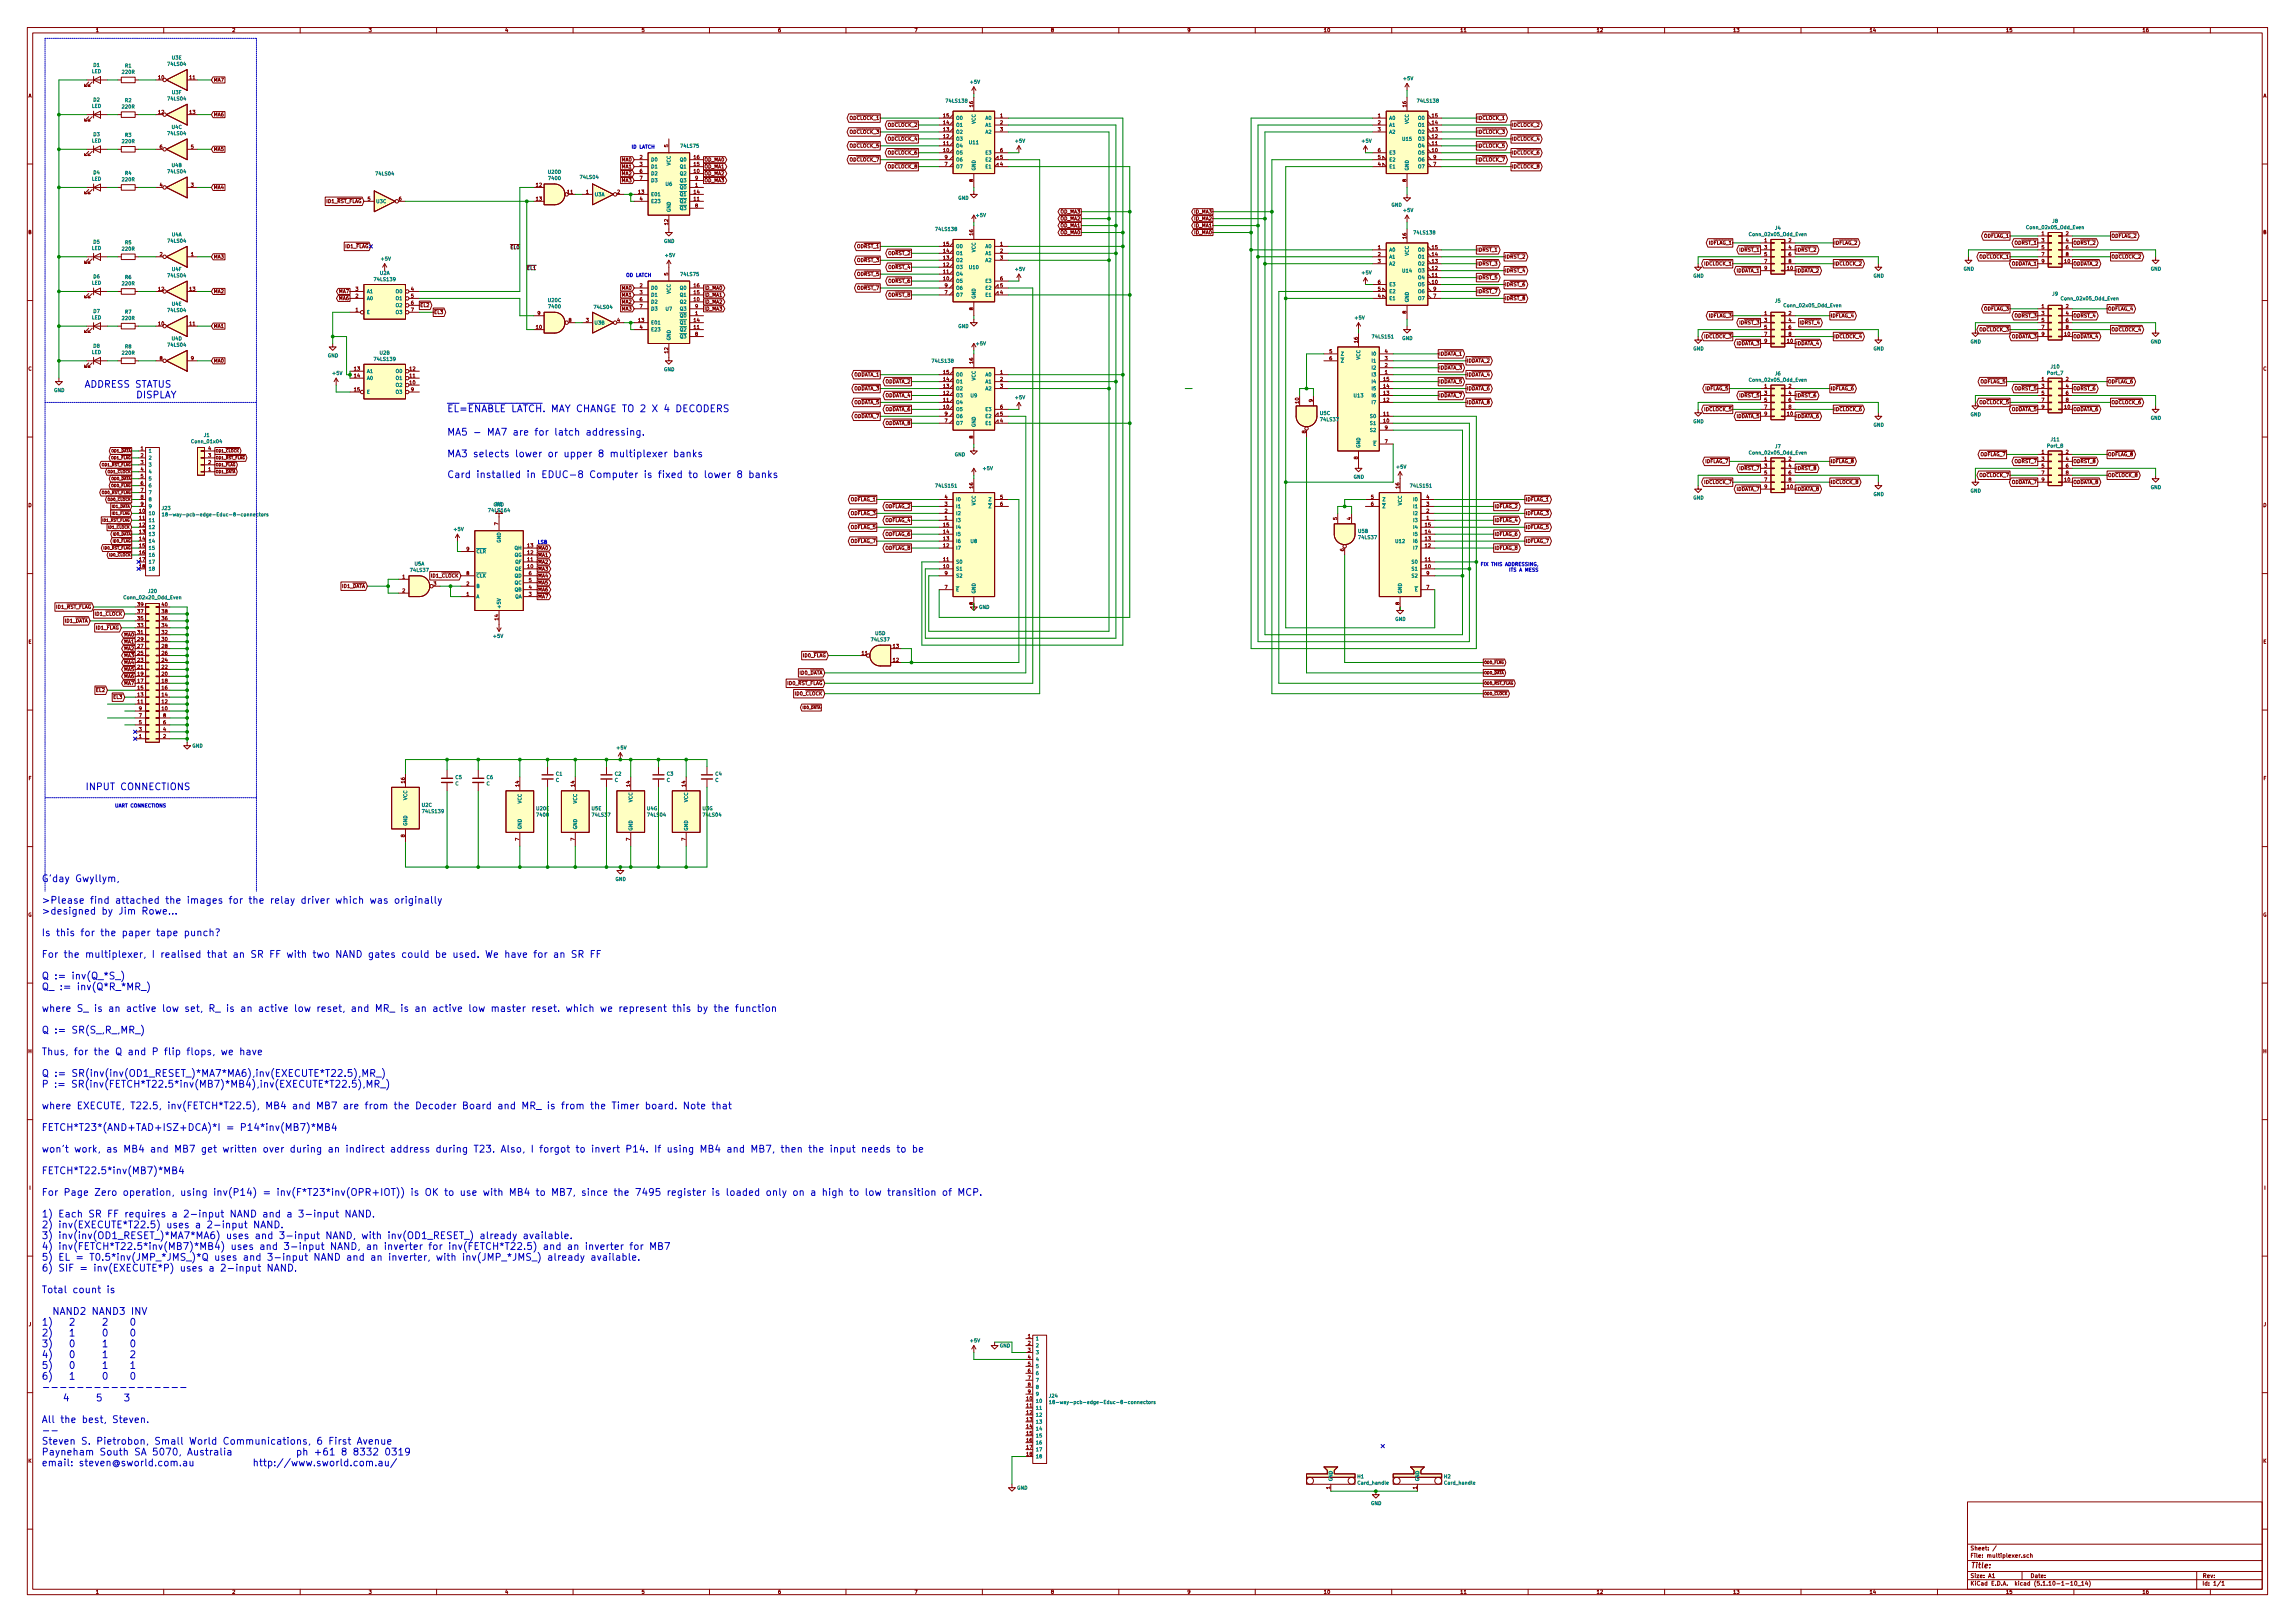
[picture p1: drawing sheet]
<svg xmlns="http://www.w3.org/2000/svg" width="841mm" height="594mm" viewBox="0 0 841 594" stroke-linecap="round" stroke-linejoin="round" font-family="sans-serif">
<defs><g id="words">
<g font-size="3.5" fill="#0000c2">
<text x="32" y="142">ADDRESS STATUS</text>
<text x="49.7" y="145.9">DISPLAY</text>
<text x="163.8" y="150.9">EL=ENABLE LATCH. MAY CHANGE TO 2 X 4 DECODERS</text>
<text x="163.8" y="159.5">MA5 - MA7 are for latch addressing.</text>
<text x="163.8" y="167.5">MA3 selects lower or upper 8 multiplexer banks</text>
<text x="163.8" y="175.1">Card installed in EDUC-8 Computer is fixed to lower 8 banks</text>
<text x="32.9" y="289.4">INPUT CONNECTIONS</text>
<text x="15.2" y="323.1">G'day Gwyllym,</text>
<text x="15.2" y="331">&gt;Please find attached the images for the relay driver which was originally</text>
<text x="15.2" y="334.9">&gt;designed by Jim Rowe...</text>
<text x="15.2" y="342.9">Is this for the paper tape punch?</text>
<text x="15.2" y="350.8">For the multiplexer, I realised that an SR FF with two NAND gates could be used. We have for an SR FF</text>
<text x="15.2" y="358.7">Q := inv(Q_*S_)</text>
<text x="15.2" y="362.7">Q_ := inv(Q*R_*MR_)</text>
<text x="15.2" y="370.6">where S_ is an active low set, R_ is an active low reset, and MR_ is an active low master reset. which we represent this by the function</text>
<text x="15.2" y="378.5">Q := SR(S_,R_,MR_)</text>
<text x="15.2" y="386.5">Thus, for the Q and P flip flops, we have</text>
<text x="15.2" y="394.4">Q := SR(inv(inv(OD1_RESET_)*MA7*MA6),inv(EXECUTE*T22.5),MR_)</text>
<text x="15.2" y="398.3">P := SR(inv(FETCH*T22.5*inv(MB7)*MB4),inv(EXECUTE*T22.5),MR_)</text>
<text x="15.2" y="406.3">where EXECUTE, T22.5, inv(FETCH*T22.5), MB4 and MB7 are from the Decoder Board and MR_ is from the Timer board. Note that</text>
<text x="15.2" y="414.2">FETCH*T23*(AND+TAD+ISZ+DCA)*I = P14*inv(MB7)*MB4</text>
<text x="15.2" y="422.1">won't work, as MB4 and MB7 get written over during an indirect address during T23. Also, I forgot to invert P14. If using MB4 and MB7, then the input needs to be</text>
<text x="15.2" y="430">FETCH*T22.5*inv(MB7)*MB4</text>
<text x="15.2" y="438">For Page Zero operation, using inv(P14) = inv(F*T23*inv(OPR+IOT)) is OK to use with MB4 to MB7, since the 7495 register is loaded only on a high to low transition of MCP.</text>
<text x="15.2" y="445.9">1) Each SR FF requires a 2-input NAND and a 3-input NAND.</text>
<text x="15.2" y="449.9">2) inv(EXECUTE*T22.5) uses a 2-input NAND.</text>
<text x="15.2" y="453.8">3) inv(inv(OD1_RESET_)*MA7*MA6) uses and 3-input NAND, with inv(OD1_RESET_) already available.</text>
<text x="15.2" y="457.8">4) inv(FETCH*T22.5*inv(MB7)*MB4) uses and 3-input NAND, an inverter for inv(FETCH*T22.5) and an inverter for MB7</text>
<text x="15.2" y="461.7">5) EL = T0.5*inv(JMP_*JMS_)*Q uses and 3-input NAND and an inverter, with inv(JMP_*JMS_) already available.</text>
<text x="15.2" y="465.7">6) SIF = inv(EXECUTE*P) uses a 2-input NAND.</text>
<text x="15.2" y="473.6">Total count is</text>
<text x="15.2" y="485.5">1)</text>
<text x="17.2" y="481.6">NAND2 NAND3 INV</text>
<text x="15.2" y="489.5">2)</text>
<text x="15.2" y="493.4">3)</text>
<text x="15.2" y="497.4">4)</text>
<text x="15.2" y="501.4">5)</text>
<text x="15.2" y="505.3">6)</text>
<text x="15.2" y="521.2">All the best, Steven.</text>
<text x="15.2" y="529.1">Steven S. Pietrobon, Small World Communications, 6 First Avenue</text>
<text x="15.2" y="533.1">Payneham South SA 5070, Australia</text>
<text x="15.2" y="537">email: steven@sworld.com.au</text>
<text x="73.3" y="537">http://www.sworld.com.au/</text>
</g>
<text font-size="2.8" fill="#840000" x="722" y="574.4">Title:</text>
<g font-size="2.1" fill="#840000">
<text x="722" y="567.8">Sheet: /</text>
<text x="722" y="570.5">File: multiplexer.sch</text>
<text x="722" y="580.7">KiCad E.D.A. kicad (5.1.10-1-10_14)</text>
<text x="722" y="577.9">Size: A1</text>
<text x="744" y="577.9">Date:</text>
<text x="807" y="577.9">Rev:</text>
<text x="807" y="580.7">Id: 1/1</text>
</g>
<g font-size="1.8" fill="#840000">
<text x="35" y="11.7">1</text>
<text x="85" y="11.7">2</text>
<text x="135" y="11.7">3</text>
<text x="185" y="11.7">4</text>
<text x="235" y="11.7">5</text>
<text x="285" y="11.7">6</text>
<text x="335" y="11.7">7</text>
<text x="385" y="11.7">8</text>
<text x="435" y="11.7">9</text>
<text x="485" y="11.7">10</text>
<text x="535" y="11.7">11</text>
<text x="585" y="11.7">12</text>
<text x="635" y="11.7">13</text>
<text x="685" y="11.7">14</text>
<text x="735" y="11.7">15</text>
<text x="785" y="11.7">16</text>
<text x="58.1" y="29">10</text>
<text x="69.5" y="29">11</text>
<text x="78.3" y="29.9">MA7</text>
<text x="10.4" y="35.7">A</text>
<text x="829.4" y="35.7">A</text>
<text x="58.1" y="41.7">12</text>
<text x="69.5" y="41.7">13</text>
<text x="356.6" y="39.1" transform="rotate(-90 356.6 39.1)">16</text>
<text x="515.4" y="39.1" transform="rotate(-90 515.4 39.1)">16</text>
<text x="78.3" y="42.6">MA6</text>
<text x="311.4" y="43.9">ODCLOCK_1</text>
<text x="325.4" y="46.4">ODCLOCK_2</text>
<text x="345.7" y="45.5">14</text>
<text x="345.7" y="43">15</text>
<text x="366.5" y="43">1</text>
<text x="366.5" y="45.5">2</text>
<text x="505" y="43">1</text>
<text x="505" y="45.5">2</text>
<text x="524.8" y="45.5">14</text>
<text x="524.8" y="43">15</text>
<text x="541.3" y="43.9">IDCLOCK_1</text>
<text x="554" y="46.4">IDCLOCK_2</text>
<text x="244.9" y="53.9" transform="rotate(-90 244.9 53.9)">5</text>
<text x="311.4" y="49">ODCLOCK_3</text>
<text x="325.4" y="51.5">ODCLOCK_4</text>
<text x="345.7" y="53.2">11</text>
<text x="345.7" y="50.6">12</text>
<text x="345.7" y="48.1">13</text>
<text x="366.5" y="48.1">3</text>
<text x="505" y="48.1">3</text>
<text x="524.8" y="53.2">11</text>
<text x="524.8" y="50.6">12</text>
<text x="524.8" y="48.1">13</text>
<text x="541.3" y="49">IDCLOCK_3</text>
<text x="554" y="51.5">IDCLOCK_4</text>
<text x="58.6" y="54.4">6</text>
<text x="70" y="54.4">5</text>
<text x="78.3" y="55.3">MA5</text>
<text x="227.9" y="59.1">MA0</text>
<text x="234.5" y="58.2">2</text>
<text x="254.3" y="58.2">16</text>
<text x="258.1" y="59.1">OD_MA0</text>
<text x="311.4" y="54">ODCLOCK_5</text>
<text x="311.4" y="59.1">ODCLOCK_7</text>
<text x="325.4" y="56.6">ODCLOCK_6</text>
<text x="345.7" y="55.7">10</text>
<text x="346.2" y="58.2">9</text>
<text x="366.5" y="58.2">5</text>
<text x="366.5" y="55.7">6</text>
<text x="505" y="58.2">5</text>
<text x="505" y="55.7">6</text>
<text x="524.8" y="55.7">10</text>
<text x="525.3" y="58.2">9</text>
<text x="541.3" y="59.1">IDCLOCK_7</text>
<text x="541.3" y="54">IDCLOCK_5</text>
<text x="554" y="56.6">IDCLOCK_6</text>
<text x="227.9" y="64.2">MA2</text>
<text x="227.9" y="61.7">MA1</text>
<text x="234.5" y="60.8">3</text>
<text x="234.5" y="63.3">6</text>
<text x="234.5" y="65.9">7</text>
<text x="254.3" y="63.3">10</text>
<text x="254.3" y="60.8">15</text>
<text x="254.8" y="65.9">9</text>
<text x="258.1" y="61.7">OD_MA1</text>
<text x="258.1" y="64.2">OD_MA2</text>
<text x="325.4" y="61.7">ODCLOCK_8</text>
<text x="346.2" y="60.8">7</text>
<text x="366.5" y="60.8">4</text>
<text x="505" y="60.8">4</text>
<text x="525.3" y="60.8">7</text>
<text x="554" y="61.7">IDCLOCK_8</text>
<text x="58.6" y="68.4">4</text>
<text x="70" y="68.4">3</text>
<text x="78.3" y="69.3">MA4</text>
<text x="196.5" y="68.4">12</text>
<text x="207.9" y="70.9">11</text>
<text x="214.8" y="70.9">1</text>
<text x="226.2" y="70.9">2</text>
<text x="227.9" y="66.7">MA3</text>
<text x="234" y="70.9">13</text>
<text x="254.3" y="70.9">14</text>
<text x="254.8" y="68.4">1</text>
<text x="258.1" y="66.7">OD_MA3</text>
<text x="356.6" y="66.6" transform="rotate(-90 356.6 66.6)">8</text>
<text x="515.4" y="66.6" transform="rotate(-90 515.4 66.6)">8</text>
<text x="119.5" y="74.4">ID1_RST_FLAG</text>
<text x="134.8" y="73.5">5</text>
<text x="146.2" y="73.5">6</text>
<text x="196.5" y="73.5">13</text>
<text x="234.5" y="73.5">4</text>
<text x="254.3" y="73.5">11</text>
<text x="254.8" y="76">8</text>
<text x="244.9" y="82.3" transform="rotate(-90 244.9 82.3)">12</text>
<text x="388.6" y="80.7">OD_MA2</text>
<text x="388.6" y="83.3">OD_MA1</text>
<text x="388.6" y="78.2">OD_MA3</text>
<text x="437.8" y="83.3">ID_MA1</text>
<text x="437.8" y="80.7">ID_MA2</text>
<text x="437.8" y="78.2">ID_MA3</text>
<text x="10.4" y="85.7">B</text>
<text x="345.7" y="90">15</text>
<text x="356.6" y="86.1" transform="rotate(-90 356.6 86.1)">16</text>
<text x="366.5" y="90">1</text>
<text x="388.6" y="85.8">OD_MA0</text>
<text x="437.8" y="85.8">ID_MA0</text>
<text x="515.4" y="87.4" transform="rotate(-90 515.4 87.4)">16</text>
<text x="626.2" y="89.6">IDFLAG_1</text>
<text x="646.6" y="88.7">1</text>
<text x="655.5" y="88.7">2</text>
<text x="672.1" y="89.6">IDFLAG_2</text>
<text x="726.9" y="87.1">ODFLAG_1</text>
<text x="738.4" y="89.6">ODRST_1</text>
<text x="748.2" y="86.2">1</text>
<text x="748.2" y="88.7">3</text>
<text x="757.1" y="86.2">2</text>
<text x="757.1" y="88.7">4</text>
<text x="759.7" y="89.6">ODRST_2</text>
<text x="773.7" y="87.1">ODFLAG_2</text>
<text x="829.4" y="85.7">B</text>
<text x="58.6" y="93.8">2</text>
<text x="70" y="93.8">1</text>
<text x="78.3" y="94.7">MA3</text>
<text x="126.5" y="90.9">ID1_FLAG</text>
<text x="314.2" y="90.9">ODRST_1</text>
<text x="314.2" y="96">ODRST_3</text>
<text x="325.6" y="93.4">ODRST_2</text>
<text x="345.7" y="95.1">13</text>
<text x="345.7" y="92.5">14</text>
<text x="366.5" y="92.5">2</text>
<text x="366.5" y="95.1">3</text>
<text x="505" y="91.3">1</text>
<text x="505" y="93.8">2</text>
<text x="524.8" y="93.8">14</text>
<text x="524.8" y="91.3">15</text>
<text x="541.3" y="92.1">IDRST_1</text>
<text x="551.4" y="94.7">IDRST_2</text>
<text x="637.6" y="92.1">IDRST_1</text>
<text x="646.6" y="91.3">3</text>
<text x="646.6" y="93.8">5</text>
<text x="655.5" y="91.3">4</text>
<text x="655.5" y="93.8">6</text>
<text x="658.1" y="92.1">IDRST_2</text>
<text x="725.4" y="94.7">ODCLOCK_1</text>
<text x="748.2" y="91.3">5</text>
<text x="748.2" y="93.8">7</text>
<text x="757.1" y="91.3">6</text>
<text x="757.1" y="93.8">8</text>
<text x="773.7" y="94.7">ODCLOCK_2</text>
<text x="244.9" y="100.9" transform="rotate(-90 244.9 100.9)">5</text>
<text x="314.2" y="101">ODRST_5</text>
<text x="325.6" y="98.5">ODRST_4</text>
<text x="345.7" y="100.1">11</text>
<text x="345.7" y="97.6">12</text>
<text x="505" y="96.3">3</text>
<text x="524.8" y="101.4">11</text>
<text x="524.8" y="98.9">12</text>
<text x="524.8" y="96.3">13</text>
<text x="541.3" y="97.2">IDRST_3</text>
<text x="551.4" y="99.8">IDRST_4</text>
<text x="624.7" y="97.2">IDCLOCK_1</text>
<text x="636.3" y="99.8">IDDATA_1</text>
<text x="646.6" y="96.3">7</text>
<text x="646.6" y="98.9">9</text>
<text x="655" y="98.9">10</text>
<text x="655.5" y="96.3">8</text>
<text x="658.1" y="99.8">IDDATA_2</text>
<text x="672.1" y="97.2">IDCLOCK_2</text>
<text x="737" y="97.2">ODDATA_1</text>
<text x="748.2" y="96.3">9</text>
<text x="756.6" y="96.3">10</text>
<text x="759.7" y="97.2">ODDATA_2</text>
<text x="58.1" y="106.5">12</text>
<text x="69.5" y="106.5">13</text>
<text x="78.3" y="107.4">MA2</text>
<text x="124.3" y="107.4">MA7</text>
<text x="130.3" y="106.5">3</text>
<text x="150.6" y="106.5">4</text>
<text x="227.9" y="106.1">MA0</text>
<text x="234.5" y="105.2">2</text>
<text x="234.5" y="107.8">3</text>
<text x="254.3" y="107.8">15</text>
<text x="254.3" y="105.2">16</text>
<text x="258.1" y="106.1">ID_MA0</text>
<text x="314.2" y="106.1">ODRST_7</text>
<text x="325.6" y="103.6">ODRST_6</text>
<text x="345.7" y="102.7">10</text>
<text x="346.2" y="107.8">7</text>
<text x="346.2" y="105.2">9</text>
<text x="366.5" y="107.8">4</text>
<text x="366.5" y="105.2">5</text>
<text x="366.5" y="102.7">6</text>
<text x="505" y="106.5">5</text>
<text x="505" y="104">6</text>
<text x="524.8" y="104">10</text>
<text x="525.3" y="106.5">9</text>
<text x="541.3" y="107.4">IDRST_7</text>
<text x="541.3" y="102.3">IDRST_5</text>
<text x="551.4" y="104.8">IDRST_6</text>
<text x="124.3" y="109.9">MA6</text>
<text x="130.3" y="109">2</text>
<text x="150.6" y="109">5</text>
<text x="150.6" y="111.6">6</text>
<text x="153.9" y="112.5">EL2</text>
<text x="227.9" y="113.7">MA3</text>
<text x="227.9" y="111.2">MA2</text>
<text x="227.9" y="108.7">MA1</text>
<text x="234.5" y="110.3">6</text>
<text x="234.5" y="112.8">7</text>
<text x="254.3" y="110.3">10</text>
<text x="254.8" y="112.8">9</text>
<text x="258.1" y="113.7">ID_MA3</text>
<text x="258.1" y="111.2">ID_MA2</text>
<text x="258.1" y="108.7">ID_MA1</text>
<text x="325.6" y="108.7">ODRST_8</text>
<text x="356.6" y="113.6" transform="rotate(-90 356.6 113.6)">8</text>
<text x="505" y="109">4</text>
<text x="525.3" y="109">7</text>
<text x="551.4" y="109.9">IDRST_8</text>
<text x="726.9" y="113.7">ODFLAG_3</text>
<text x="748.2" y="112.8">1</text>
<text x="757.1" y="112.8">2</text>
<text x="772.4" y="113.7">ODFLAG_4</text>
<text x="58.1" y="119.2">10</text>
<text x="69.5" y="119.2">11</text>
<text x="130.3" y="114.1">1</text>
<text x="150.6" y="114.1">7</text>
<text x="159" y="115">EL3</text>
<text x="197" y="115.4">9</text>
<text x="208.4" y="117.9">8</text>
<text x="214.8" y="117.9">3</text>
<text x="226.2" y="117.9">4</text>
<text x="234" y="117.9">13</text>
<text x="254.3" y="117.9">14</text>
<text x="254.8" y="115.4">1</text>
<text x="515.4" y="114.9" transform="rotate(-90 515.4 114.9)">8</text>
<text x="626.2" y="116.3">IDFLAG_3</text>
<text x="637.6" y="118.8">IDRST_3</text>
<text x="646.6" y="115.4">1</text>
<text x="646.6" y="117.9">3</text>
<text x="655.5" y="115.4">2</text>
<text x="655.5" y="117.9">4</text>
<text x="659.4" y="118.8">IDRST_4</text>
<text x="670.8" y="116.3">IDFLAG_4</text>
<text x="738.4" y="116.3">ODRST_3</text>
<text x="748.2" y="115.4">3</text>
<text x="748.2" y="117.9">5</text>
<text x="757.1" y="115.4">4</text>
<text x="757.1" y="117.9">6</text>
<text x="759.7" y="116.3">ODRST_4</text>
<text x="78.3" y="120.1">MA1</text>
<text x="196.5" y="120.5">10</text>
<text x="234.5" y="120.5">4</text>
<text x="254.3" y="120.5">11</text>
<text x="254.8" y="123">8</text>
<text x="497.6" y="125.5" transform="rotate(-90 497.6 125.5)">16</text>
<text x="624.7" y="123.9">IDCLOCK_3</text>
<text x="646.6" y="120.5">5</text>
<text x="646.6" y="123">7</text>
<text x="646.6" y="125.5">9</text>
<text x="655" y="125.5">10</text>
<text x="655.5" y="120.5">6</text>
<text x="655.5" y="123">8</text>
<text x="672.1" y="123.9">IDCLOCK_4</text>
<text x="725.4" y="121.4">ODCLOCK_3</text>
<text x="737" y="123.9">ODDATA_3</text>
<text x="748.2" y="120.5">7</text>
<text x="748.2" y="123">9</text>
<text x="756.6" y="123">10</text>
<text x="757.1" y="120.5">8</text>
<text x="759.7" y="123.9">ODDATA_4</text>
<text x="773.7" y="121.4">ODCLOCK_4</text>
<text x="58.6" y="131.9">8</text>
<text x="70" y="131.9">9</text>
<text x="244.9" y="129.3" transform="rotate(-90 244.9 129.3)">12</text>
<text x="487.2" y="129.4">5</text>
<text x="487.2" y="131.9">6</text>
<text x="507.5" y="131.9">3</text>
<text x="507.5" y="129.4">4</text>
<text x="527.3" y="130.2">IDDATA_1</text>
<text x="636.3" y="126.4">IDDATA_3</text>
<text x="658.1" y="126.4">IDDATA_4</text>
<text x="10.4" y="135.7">C</text>
<text x="78.3" y="132.8">MA0</text>
<text x="129.8" y="135.7">13</text>
<text x="150.2" y="135.7">12</text>
<text x="312.8" y="137.9">ODDATA_1</text>
<text x="345.7" y="137">15</text>
<text x="356.6" y="133.1" transform="rotate(-90 356.6 133.1)">16</text>
<text x="366.5" y="137">1</text>
<text x="507.5" y="137">1</text>
<text x="507.5" y="134.4">2</text>
<text x="527.3" y="135.3">IDDATA_3</text>
<text x="537.5" y="137.9">IDDATA_4</text>
<text x="537.5" y="132.8">IDDATA_2</text>
<text x="829.4" y="135.7">C</text>
<text x="129.8" y="138.2">14</text>
<text x="129.8" y="143.3">15</text>
<text x="150.2" y="140.8">10</text>
<text x="150.2" y="138.2">11</text>
<text x="150.6" y="143.3">9</text>
<text x="312.8" y="142.9">ODDATA_3</text>
<text x="324.2" y="140.4">ODDATA_2</text>
<text x="345.7" y="142.1">13</text>
<text x="345.7" y="139.5">14</text>
<text x="366.5" y="139.5">2</text>
<text x="366.5" y="142.1">3</text>
<text x="507" y="142.1">14</text>
<text x="507" y="139.5">15</text>
<text x="527.3" y="140.4">IDDATA_5</text>
<text x="537.5" y="142.9">IDDATA_6</text>
<text x="624.9" y="142.9">IDFLAG_5</text>
<text x="646.6" y="142.1">1</text>
<text x="655.5" y="142.1">2</text>
<text x="670.8" y="142.9">IDFLAG_6</text>
<text x="725.7" y="140.4">ODFLAG_5</text>
<text x="738.4" y="142.9">ODRST_5</text>
<text x="748.2" y="139.5">1</text>
<text x="748.2" y="142.1">3</text>
<text x="757.1" y="139.5">2</text>
<text x="757.1" y="142.1">4</text>
<text x="759.7" y="142.9">ODRST_6</text>
<text x="772.4" y="140.4">ODFLAG_6</text>
<text x="312.8" y="148">ODDATA_5</text>
<text x="324.2" y="145.5">ODDATA_4</text>
<text x="345.7" y="149.7">10</text>
<text x="345.7" y="147.1">11</text>
<text x="345.7" y="144.6">12</text>
<text x="366.5" y="149.7">6</text>
<text x="476" y="147.7" transform="rotate(-90 476 147.7)">10</text>
<text x="481.1" y="147.2" transform="rotate(-90 481.1 147.2)">9</text>
<text x="507" y="147.1">12</text>
<text x="507" y="144.6">13</text>
<text x="527.3" y="145.5">IDDATA_7</text>
<text x="537.5" y="148">IDDATA_8</text>
<text x="637.6" y="145.5">IDRST_5</text>
<text x="646.6" y="144.6">3</text>
<text x="646.6" y="147.1">5</text>
<text x="646.6" y="149.7">7</text>
<text x="655.5" y="144.6">4</text>
<text x="655.5" y="147.1">6</text>
<text x="655.5" y="149.7">8</text>
<text x="658.1" y="145.5">IDRST_6</text>
<text x="725.4" y="148">ODCLOCK_5</text>
<text x="748.2" y="144.6">5</text>
<text x="748.2" y="147.1">7</text>
<text x="748.2" y="149.7">9</text>
<text x="756.6" y="149.7">10</text>
<text x="757.1" y="144.6">6</text>
<text x="757.1" y="147.1">8</text>
<text x="773.7" y="148">ODCLOCK_6</text>
<text x="312.8" y="153.1">ODDATA_7</text>
<text x="324.2" y="150.6">ODDATA_6</text>
<text x="324.2" y="155.6">ODDATA_8</text>
<text x="346.2" y="154.8">7</text>
<text x="346.2" y="152.2">9</text>
<text x="366.5" y="154.8">4</text>
<text x="366.5" y="152.2">5</text>
<text x="507" y="154.8">10</text>
<text x="507" y="152.2">11</text>
<text x="624.7" y="150.6">IDCLOCK_5</text>
<text x="636.3" y="153.1">IDDATA_5</text>
<text x="646.6" y="152.2">9</text>
<text x="655" y="152.2">10</text>
<text x="658.1" y="153.1">IDDATA_6</text>
<text x="672.1" y="150.6">IDCLOCK_6</text>
<text x="737" y="150.6">ODDATA_5</text>
<text x="759.7" y="150.6">ODDATA_6</text>
<text x="356.6" y="160.6" transform="rotate(-90 356.6 160.6)">8</text>
<text x="478.5" y="158.7" transform="rotate(-90 478.5 158.7)">8</text>
<text x="507.5" y="157.3">9</text>
<text x="51.6" y="164.9">1</text>
<text x="51.6" y="167.5">2</text>
<text x="76.4" y="167.5">3</text>
<text x="76.4" y="164.9">4</text>
<text x="507.5" y="162.4">7</text>
<text x="725.7" y="167.1">ODFLAG_7</text>
<text x="748.2" y="166.2">1</text>
<text x="757.1" y="166.2">2</text>
<text x="772.4" y="167.1">ODFLAG_8</text>
<text x="51.6" y="170">3</text>
<text x="51.6" y="172.5">4</text>
<text x="76.4" y="172.5">1</text>
<text x="76.4" y="170">2</text>
<text x="497.6" y="168.2" transform="rotate(-90 497.6 168.2)">8</text>
<text x="624.9" y="169.6">IDFLAG_7</text>
<text x="637.6" y="172.2">IDRST_7</text>
<text x="646.6" y="168.7">1</text>
<text x="646.6" y="171.3">3</text>
<text x="646.6" y="173.8">5</text>
<text x="655.5" y="168.7">2</text>
<text x="655.5" y="171.3">4</text>
<text x="655.5" y="173.8">6</text>
<text x="658.1" y="172.2">IDRST_8</text>
<text x="670.8" y="169.6">IDFLAG_8</text>
<text x="738.4" y="169.6">ODRST_7</text>
<text x="748.2" y="168.7">3</text>
<text x="748.2" y="171.3">5</text>
<text x="748.2" y="173.8">7</text>
<text x="757.1" y="168.7">4</text>
<text x="757.1" y="171.3">6</text>
<text x="757.1" y="173.8">8</text>
<text x="759.7" y="169.6">ODRST_8</text>
<text x="51.6" y="175.1">5</text>
<text x="51.6" y="177.6">6</text>
<text x="356.6" y="178.8" transform="rotate(-90 356.6 178.8)">16</text>
<text x="512.8" y="178.8" transform="rotate(-90 512.8 178.8)">16</text>
<text x="624.7" y="177.2">IDCLOCK_7</text>
<text x="636.3" y="179.8">IDDATA_7</text>
<text x="646.6" y="176.3">7</text>
<text x="646.6" y="178.9">9</text>
<text x="655" y="178.9">10</text>
<text x="655.5" y="176.3">8</text>
<text x="658.1" y="179.8">IDDATA_8</text>
<text x="670.8" y="177.2">IDCLOCK_8</text>
<text x="725.4" y="174.7">ODCLOCK_7</text>
<text x="737" y="177.2">ODDATA_7</text>
<text x="748.2" y="176.3">9</text>
<text x="756.6" y="176.3">10</text>
<text x="759.7" y="177.2">ODDATA_8</text>
<text x="772.4" y="174.7">ODCLOCK_8</text>
<text x="10.4" y="185.7">D</text>
<text x="51.6" y="180.2">7</text>
<text x="51.6" y="182.7">8</text>
<text x="51.6" y="185.2">9</text>
<text x="311.6" y="183.6">ODFLAG_1</text>
<text x="346.2" y="185.2">3</text>
<text x="346.2" y="182.7">4</text>
<text x="366.5" y="182.7">5</text>
<text x="366.5" y="185.2">6</text>
<text x="502.4" y="182.7">5</text>
<text x="502.4" y="185.2">6</text>
<text x="522.8" y="185.2">3</text>
<text x="522.8" y="182.7">4</text>
<text x="559.1" y="183.6">IDFLAG_1</text>
<text x="829.4" y="185.7">D</text>
<text x="51.1" y="187.8">10</text>
<text x="51.1" y="190.3">11</text>
<text x="311.6" y="188.7">ODFLAG_3</text>
<text x="324.3" y="186.1">ODFLAG_2</text>
<text x="324.3" y="191.2">ODFLAG_4</text>
<text x="346.2" y="190.3">1</text>
<text x="346.2" y="187.8">2</text>
<text x="490" y="190.4" transform="rotate(-90 490 190.4)">5</text>
<text x="495" y="190.4" transform="rotate(-90 495 190.4)">4</text>
<text x="522.8" y="190.3">1</text>
<text x="522.8" y="187.8">2</text>
<text x="547.6" y="191.2">IDFLAG_4</text>
<text x="547.6" y="186.1">IDFLAG_2</text>
<text x="559.1" y="188.7">IDFLAG_3</text>
<text x="51.1" y="192.9">12</text>
<text x="51.1" y="195.4">13</text>
<text x="51.1" y="197.9">14</text>
<text x="182.6" y="192.3" transform="rotate(-90 182.6 192.3)">7</text>
<text x="311.6" y="193.7">ODFLAG_5</text>
<text x="324.3" y="196.3">ODFLAG_6</text>
<text x="345.7" y="197.9">13</text>
<text x="345.7" y="195.4">14</text>
<text x="345.7" y="192.9">15</text>
<text x="522.3" y="197.9">13</text>
<text x="522.3" y="195.4">14</text>
<text x="522.3" y="192.9">15</text>
<text x="547.6" y="196.3">IDFLAG_6</text>
<text x="559.1" y="193.7">IDFLAG_5</text>
<text x="51.1" y="200.5">15</text>
<text x="51.1" y="203">16</text>
<text x="171" y="201.7">9</text>
<text x="193.3" y="203">12</text>
<text x="193.3" y="200.5">13</text>
<text x="197.1" y="203.9">MA1</text>
<text x="197.1" y="201.4">MA0</text>
<text x="311.6" y="198.8">ODFLAG_7</text>
<text x="324.3" y="201.4">ODFLAG_8</text>
<text x="345.7" y="200.5">12</text>
<text x="492.5" y="201.9" transform="rotate(-90 492.5 201.9)">6</text>
<text x="522.3" y="200.5">12</text>
<text x="547.6" y="201.4">IDFLAG_8</text>
<text x="559.1" y="198.8">IDFLAG_7</text>
<text x="51.1" y="205.6">17</text>
<text x="51.1" y="208.1">18</text>
<text x="193.3" y="208.1">10</text>
<text x="193.3" y="205.6">11</text>
<text x="197.1" y="209">MA3</text>
<text x="197.1" y="206.4">MA2</text>
<text x="345.7" y="208.1">10</text>
<text x="345.7" y="205.6">11</text>
<text x="522.3" y="208.1">10</text>
<text x="522.3" y="205.6">11</text>
<text x="125.2" y="215.3">ID1_DATA</text>
<text x="147.5" y="211.9">1</text>
<text x="158.1" y="211.5">ID1_CLOCK</text>
<text x="158.9" y="214.4">3</text>
<text x="171" y="214.4">2</text>
<text x="171" y="210.6">8</text>
<text x="193.8" y="215.7">4</text>
<text x="193.8" y="213.2">5</text>
<text x="193.8" y="210.6">6</text>
<text x="197.1" y="214.1">MA5</text>
<text x="197.1" y="211.5">MA4</text>
<text x="346.2" y="215.7">7</text>
<text x="346.2" y="210.6">9</text>
<text x="522.8" y="215.7">7</text>
<text x="522.8" y="210.6">9</text>
<text x="147.5" y="217">2</text>
<text x="171" y="218.3">1</text>
<text x="193.8" y="218.3">3</text>
<text x="197.1" y="216.6">MA6</text>
<text x="197.1" y="219.1">MA7</text>
<text x="356.6" y="221.5" transform="rotate(-90 356.6 221.5)">8</text>
<text x="512.8" y="221.5" transform="rotate(-90 512.8 221.5)">8</text>
<text x="20.4" y="223">ID1_RST_FLAG</text>
<text x="34.9" y="225.5">ID1_CLOCK</text>
<text x="50.5" y="227.1">35</text>
<text x="50.5" y="224.6">37</text>
<text x="50.5" y="222.1">39</text>
<text x="59.4" y="227.1">36</text>
<text x="59.4" y="224.6">38</text>
<text x="59.4" y="222.1">40</text>
<text x="182.6" y="227.1" transform="rotate(-90 182.6 227.1)">14</text>
<text x="23.6" y="228">ID1_DATA</text>
<text x="35.1" y="230.6">ID1_FLAG</text>
<text x="45.5" y="233.1">MA0</text>
<text x="50.5" y="232.2">31</text>
<text x="50.5" y="229.7">33</text>
<text x="59.4" y="232.2">32</text>
<text x="59.4" y="229.7">34</text>
<text x="10.4" y="235.7">E</text>
<text x="45.5" y="238.2">MA2</text>
<text x="45.5" y="235.7">MA1</text>
<text x="50.5" y="239.8">25</text>
<text x="50.5" y="237.3">27</text>
<text x="50.5" y="234.8">29</text>
<text x="59.4" y="239.8">26</text>
<text x="59.4" y="237.3">28</text>
<text x="59.4" y="234.8">30</text>
<text x="315.9" y="239.8">11</text>
<text x="327.3" y="237.3">13</text>
<text x="829.4" y="235.7">E</text>
<text x="45.5" y="245.8">MA5</text>
<text x="45.5" y="243.3">MA4</text>
<text x="45.5" y="240.7">MA3</text>
<text x="50.5" y="244.9">21</text>
<text x="50.5" y="242.4">23</text>
<text x="59.4" y="244.9">22</text>
<text x="59.4" y="242.4">24</text>
<text x="294.2" y="240.7">ID0_FLAG</text>
<text x="327.3" y="242.4">12</text>
<text x="45.5" y="250.9">MA7</text>
<text x="45.5" y="248.4">MA6</text>
<text x="50.5" y="250">17</text>
<text x="50.5" y="247.5">19</text>
<text x="59.4" y="250">18</text>
<text x="59.4" y="247.5">20</text>
<text x="288.4" y="250.9">ID0_RST_FLAG</text>
<text x="292.8" y="247.1">ID0_DATA</text>
<text x="35.3" y="253.4">EL2</text>
<text x="41.7" y="256">EL3</text>
<text x="50.5" y="257.6">11</text>
<text x="50.5" y="255.1">13</text>
<text x="50.5" y="252.5">15</text>
<text x="59.4" y="257.6">12</text>
<text x="59.4" y="255.1">14</text>
<text x="59.4" y="252.5">16</text>
<text x="291.4" y="254.7">ID0_CLOCK</text>
<text x="51" y="262.7">7</text>
<text x="51" y="260.2">9</text>
<text x="59.4" y="260.2">10</text>
<text x="59.8" y="262.7">8</text>
<text x="51" y="267.8">3</text>
<text x="51" y="265.2">5</text>
<text x="59.8" y="267.8">4</text>
<text x="59.8" y="265.2">6</text>
<text x="51" y="270.3">1</text>
<text x="59.8" y="270.3">2</text>
<text x="10.5" y="285.7">F</text>
<text x="148.3" y="286.8" transform="rotate(-90 148.3 286.8)">16</text>
<text x="829.5" y="285.7">F</text>
<text x="190.2" y="288.1" transform="rotate(-90 190.2 288.1)">14</text>
<text x="210.6" y="288.1" transform="rotate(-90 210.6 288.1)">14</text>
<text x="230.9" y="288.1" transform="rotate(-90 230.9 288.1)">14</text>
<text x="251.2" y="288.1" transform="rotate(-90 251.2 288.1)">14</text>
<text x="148.3" y="306.6" transform="rotate(-90 148.3 306.6)">8</text>
<text x="190.2" y="307.9" transform="rotate(-90 190.2 307.9)">7</text>
<text x="210.6" y="307.9" transform="rotate(-90 210.6 307.9)">7</text>
<text x="230.9" y="307.9" transform="rotate(-90 230.9 307.9)">7</text>
<text x="251.2" y="307.9" transform="rotate(-90 251.2 307.9)">7</text>
<text x="10.3" y="335.7">G</text>
<text x="829.3" y="335.7">G</text>
<text x="10.4" y="385.7">H</text>
<text x="829.4" y="385.7">H</text>
<text x="10.7" y="435.7">I</text>
<text x="829.7" y="435.7">I</text>
<text x="10.5" y="485.7">J</text>
<text x="829.5" y="485.7">J</text>
<text x="376.7" y="490">1</text>
<text x="376.7" y="492.6">2</text>
<text x="376.7" y="495.1">3</text>
<text x="376.7" y="497.7">4</text>
<text x="376.7" y="500.2">5</text>
<text x="376.7" y="502.7">6</text>
<text x="376.7" y="505.3">7</text>
<text x="376.7" y="507.8">8</text>
<text x="376.2" y="512.9">10</text>
<text x="376.2" y="515.4">11</text>
<text x="376.7" y="510.4">9</text>
<text x="376.2" y="518">12</text>
<text x="376.2" y="520.5">13</text>
<text x="376.2" y="523.1">14</text>
<text x="376.2" y="525.6">15</text>
<text x="376.2" y="528.1">16</text>
<text x="376.2" y="530.7">17</text>
<text x="376.2" y="533.2">18</text>
<text x="10.4" y="535.7">K</text>
<text x="829.4" y="535.7">K</text>
<text x="487.4" y="545.4" transform="rotate(-90 487.4 545.4)">1</text>
<text x="519.2" y="545.4" transform="rotate(-90 519.2 545.4)">1</text>
<text x="35" y="583.7">1</text>
<text x="85" y="583.7">2</text>
<text x="135" y="583.7">3</text>
<text x="185" y="583.7">4</text>
<text x="235" y="583.7">5</text>
<text x="285" y="583.7">6</text>
<text x="335" y="583.7">7</text>
<text x="385" y="583.7">8</text>
<text x="435" y="583.7">9</text>
<text x="485" y="583.7">10</text>
<text x="535" y="583.7">11</text>
<text x="585" y="583.7">12</text>
<text x="635" y="583.7">13</text>
<text x="685" y="583.7">14</text>
<text x="735" y="583.7">15</text>
<text x="785" y="583.7">16</text>
</g>
<g font-size="1.8" fill="#008484">
<text x="63" y="21.8">U3E</text>
<text x="33.6" y="26.8">LED</text>
<text x="34.3" y="24.5">D1</text>
<text x="44.9" y="27">220R</text>
<text x="45.9" y="24.7">R1</text>
<text x="61.6" y="24.1">74LS04</text>
<text x="514.4" y="29.4">+5V</text>
<text x="63.1" y="34.5">U3F</text>
<text x="355.7" y="30.7">+5V</text>
<text x="33.6" y="39.5">LED</text>
<text x="34.3" y="37.2">D2</text>
<text x="44.9" y="39.7">220R</text>
<text x="45.9" y="37.4">R2</text>
<text x="61.6" y="36.8">74LS04</text>
<text x="346.9" y="37.6">74LS138</text>
<text x="519.7" y="37.6">74LS138</text>
<text x="63" y="47.2">U4C</text>
<text x="350.3" y="46.4">O1</text>
<text x="350.3" y="43.9">O0</text>
<text x="357.5" y="45.5" transform="rotate(-90 357.5 45.5)">VCC</text>
<text x="361.2" y="43.9">A0</text>
<text x="361.2" y="46.4">A1</text>
<text x="509" y="43.9">A0</text>
<text x="509" y="46.4">A1</text>
<text x="516.3" y="45.5" transform="rotate(-90 516.3 45.5)">VCC</text>
<text x="519.9" y="46.4">O1</text>
<text x="519.9" y="43.9">O0</text>
<text x="33.6" y="52.2">LED</text>
<text x="34.3" y="49.9">D3</text>
<text x="44.9" y="52.4">220R</text>
<text x="45.9" y="50.1">R3</text>
<text x="61.6" y="49.5">74LS04</text>
<text x="350.3" y="51.5">O3</text>
<text x="350.3" y="49">O2</text>
<text x="355.2" y="52.8">U11</text>
<text x="361.2" y="49">A2</text>
<text x="372.2" y="52.2">+5V</text>
<text x="499.2" y="52.2">+5V</text>
<text x="509" y="49">A2</text>
<text x="514" y="51.6">U15</text>
<text x="519.9" y="51.5">O3</text>
<text x="519.9" y="49">O2</text>
<text x="238.5" y="59.1">D0</text>
<text x="249.4" y="59.1">Q0</text>
<text x="249.6" y="54.1">74LS75</text>
<text x="350.3" y="56.6">O5</text>
<text x="350.3" y="54">O4</text>
<text x="350.3" y="59.1">O6</text>
<text x="361.3" y="59.1">E2</text>
<text x="361.3" y="56.6">E3</text>
<text x="509" y="59.1">E2</text>
<text x="509" y="56.6">E3</text>
<text x="519.9" y="56.6">O5</text>
<text x="519.9" y="54">O4</text>
<text x="519.9" y="59.1">O6</text>
<text x="34.3" y="63.9">D4</text>
<text x="45.9" y="64.1">R4</text>
<text x="61.6" y="63.5">74LS04</text>
<text x="63" y="61.2">U4B</text>
<text x="137.9" y="64.3">74LS04</text>
<text x="200.9" y="63.6">U20D</text>
<text x="201.2" y="65.9">7400</text>
<text x="212.8" y="65.5">74LS04</text>
<text x="238.5" y="61.7">D1</text>
<text x="238.5" y="64.2">D2</text>
<text x="245.7" y="60.7" transform="rotate(-90 245.7 60.7)">VCC</text>
<text x="249.4" y="64.2">Q2</text>
<text x="249.4" y="61.7">Q1</text>
<text x="350.3" y="61.7">O7</text>
<text x="357.5" y="62.6" transform="rotate(-90 357.5 62.6)">GND</text>
<text x="361.3" y="61.7">E1</text>
<text x="509" y="61.7">E1</text>
<text x="516.3" y="62.6" transform="rotate(-90 516.3 62.6)">GND</text>
<text x="519.9" y="61.7">O7</text>
<text x="33.6" y="66.2">LED</text>
<text x="44.9" y="66.4">220R</text>
<text x="218" y="71.9">U3A</text>
<text x="238.5" y="71.8">E01</text>
<text x="238.5" y="66.7">D3</text>
<text x="244" y="68.1">U6</text>
<text x="249.4" y="69.3">Q0</text>
<text x="249.4" y="71.8">Q1</text>
<text x="249.4" y="66.7">Q3</text>
<text x="137.9" y="74.4">U3C</text>
<text x="238.5" y="74.4">E23</text>
<text x="245.7" y="77.8" transform="rotate(-90 245.7 77.8)">GND</text>
<text x="249.4" y="74.4">Q2</text>
<text x="249.4" y="76.9">Q3</text>
<text x="351.1" y="73.1">GND</text>
<text x="509.9" y="75.7">GND</text>
<text x="514.4" y="77.6">+5V</text>
<text x="357.8" y="79.5">+5V</text>
<text x="743.1" y="83.9">Conn_02x05_Odd_Even</text>
<text x="752.1" y="81.6">J8</text>
<text x="34.3" y="89.3">D5</text>
<text x="45.9" y="89.5">R5</text>
<text x="61.6" y="88.9">74LS04</text>
<text x="63" y="86.6">U4A</text>
<text x="243.3" y="89">GND</text>
<text x="343.1" y="84.6">74LS138</text>
<text x="518.4" y="85.8">74LS138</text>
<text x="641.5" y="86.5">Conn_02x05_Odd_Even</text>
<text x="650.5" y="84.1">J4</text>
<text x="33.6" y="91.6">LED</text>
<text x="44.9" y="91.8">220R</text>
<text x="139.8" y="95.4">+5V</text>
<text x="243.9" y="94.2">+5V</text>
<text x="350.3" y="96">O2</text>
<text x="350.3" y="93.4">O1</text>
<text x="350.3" y="90.9">O0</text>
<text x="357.5" y="92.5" transform="rotate(-90 357.5 92.5)">VCC</text>
<text x="361.2" y="90.9">A0</text>
<text x="361.2" y="93.4">A1</text>
<text x="361.2" y="96">A2</text>
<text x="509" y="92.1">A0</text>
<text x="509" y="94.7">A1</text>
<text x="516.3" y="93.7" transform="rotate(-90 516.3 93.7)">VCC</text>
<text x="519.9" y="94.7">O1</text>
<text x="519.9" y="92.1">O0</text>
<text x="34.3" y="102">D6</text>
<text x="61.6" y="101.6">74LS04</text>
<text x="63.1" y="99.3">U4F</text>
<text x="139.2" y="100.7">U2A</text>
<text x="249.6" y="101.1">74LS75</text>
<text x="350.3" y="101">O4</text>
<text x="350.3" y="98.5">O3</text>
<text x="355.2" y="98.5">U10</text>
<text x="372.2" y="99.2">+5V</text>
<text x="499.2" y="100.5">+5V</text>
<text x="509" y="97.2">A2</text>
<text x="514" y="99.8">U14</text>
<text x="519.9" y="99.8">O3</text>
<text x="519.9" y="97.2">O2</text>
<text x="620.5" y="101.7">GND</text>
<text x="686.5" y="101.7">GND</text>
<text x="719.5" y="99.1">GND</text>
<text x="788.1" y="99.1">GND</text>
<text x="33.6" y="104.3">LED</text>
<text x="44.9" y="104.5">220R</text>
<text x="45.9" y="102.2">R6</text>
<text x="134.4" y="107.4">A1</text>
<text x="137.4" y="103">74LS139</text>
<text x="145.2" y="107.4">O0</text>
<text x="238.5" y="106.1">D0</text>
<text x="245.7" y="107.7" transform="rotate(-90 245.7 107.7)">VCC</text>
<text x="249.4" y="106.1">Q0</text>
<text x="350.3" y="103.6">O5</text>
<text x="350.3" y="106.1">O6</text>
<text x="361.3" y="106.1">E2</text>
<text x="361.3" y="103.6">E3</text>
<text x="509" y="107.4">E2</text>
<text x="509" y="104.8">E3</text>
<text x="519.9" y="104.8">O5</text>
<text x="519.9" y="102.3">O4</text>
<text x="519.9" y="107.4">O6</text>
<text x="63" y="112">U4E</text>
<text x="134.4" y="109.9">A0</text>
<text x="145.2" y="109.9">O1</text>
<text x="145.2" y="112.5">O2</text>
<text x="200.9" y="110.6">U20C</text>
<text x="201.2" y="112.9">7400</text>
<text x="217.9" y="113.1">74LS04</text>
<text x="238.5" y="108.7">D1</text>
<text x="238.5" y="111.2">D2</text>
<text x="238.5" y="113.7">D3</text>
<text x="244" y="113.8">U7</text>
<text x="249.4" y="111.2">Q2</text>
<text x="249.4" y="108.7">Q1</text>
<text x="249.4" y="113.7">Q3</text>
<text x="350.3" y="108.7">O7</text>
<text x="357.5" y="109.5" transform="rotate(-90 357.5 109.5)">GND</text>
<text x="361.3" y="108.7">E1</text>
<text x="509" y="109.9">E1</text>
<text x="516.3" y="110.8" transform="rotate(-90 516.3 110.8)">GND</text>
<text x="519.9" y="109.9">O7</text>
<text x="650.5" y="110.8">J5</text>
<text x="654.2" y="112.5">Conn_02x05_Odd_Even</text>
<text x="752.1" y="108.3">J9</text>
<text x="755.8" y="110">Conn_02x05_Odd_Even</text>
<text x="33.6" y="117">LED</text>
<text x="34.3" y="114.7">D7</text>
<text x="44.9" y="117.2">220R</text>
<text x="45.9" y="114.9">R7</text>
<text x="61.6" y="114.3">74LS04</text>
<text x="134.4" y="115">E</text>
<text x="145.2" y="115">O3</text>
<text x="218" y="118.9">U3B</text>
<text x="238.5" y="118.8">E01</text>
<text x="249.4" y="116.3">Q0</text>
<text x="249.4" y="118.8">Q1</text>
<text x="496.6" y="117">+5V</text>
<text x="63" y="124.7">U4D</text>
<text x="238.5" y="121.4">E23</text>
<text x="245.7" y="124.8" transform="rotate(-90 245.7 124.8)">GND</text>
<text x="249.4" y="121.4">Q2</text>
<text x="249.4" y="123.9">Q3</text>
<text x="351.1" y="120.1">GND</text>
<text x="503.1" y="123.9">74LS151</text>
<text x="513.8" y="124.5">GND</text>
<text x="722.1" y="125.8">GND</text>
<text x="788.1" y="125.8">GND</text>
<text x="33.6" y="129.7">LED</text>
<text x="34.3" y="127.4">D8</text>
<text x="44.9" y="129.9">220R</text>
<text x="45.9" y="127.6">R8</text>
<text x="61.6" y="127">74LS04</text>
<text x="120.1" y="130.9">GND</text>
<text x="139.2" y="129.9">U2B</text>
<text x="357.8" y="126.5">+5V</text>
<text x="491.2" y="130.2">Z</text>
<text x="498.5" y="131.8" transform="rotate(-90 498.5 131.8)">VCC</text>
<text x="503" y="130.2">I0</text>
<text x="620.5" y="128.3">GND</text>
<text x="686.5" y="128.3">GND</text>
<text x="122" y="137.3">+5V</text>
<text x="134.4" y="136.6">A1</text>
<text x="137.4" y="132.2">74LS139</text>
<text x="145.2" y="136.6">O0</text>
<text x="243.3" y="136">GND</text>
<text x="341.9" y="132.8">74LS138</text>
<text x="350.3" y="137.9">O0</text>
<text x="361.2" y="137.9">A0</text>
<text x="491.2" y="132.8">Z</text>
<text x="503" y="137.9">I3</text>
<text x="503" y="135.3">I2</text>
<text x="503" y="132.8">I1</text>
<text x="650.5" y="137.5">J6</text>
<text x="750.4" y="137.3">Port_7</text>
<text x="751.6" y="134.9">J10</text>
<text x="19.8" y="143.6">GND</text>
<text x="134.4" y="139.1">A0</text>
<text x="145.2" y="141.7">O2</text>
<text x="145.2" y="139.1">O1</text>
<text x="350.3" y="142.9">O2</text>
<text x="350.3" y="140.4">O1</text>
<text x="357.5" y="139.4" transform="rotate(-90 357.5 139.4)">VCC</text>
<text x="361.2" y="140.4">A1</text>
<text x="361.2" y="142.9">A2</text>
<text x="503" y="142.9">I5</text>
<text x="503" y="140.4">I4</text>
<text x="641.5" y="139.8">Conn_02x05_Odd_Even</text>
<text x="134.4" y="144.2">E</text>
<text x="145.2" y="144.2">O3</text>
<text x="350.3" y="148">O4</text>
<text x="350.3" y="145.5">O3</text>
<text x="355.8" y="145.5">U9</text>
<text x="372.2" y="146.2">+5V</text>
<text x="496.2" y="145.5">U13</text>
<text x="503" y="148">I7</text>
<text x="503" y="145.5">I6</text>
<text x="350.3" y="150.6">O5</text>
<text x="350.3" y="155.6">O7</text>
<text x="350.3" y="153.1">O6</text>
<text x="361.3" y="155.6">E1</text>
<text x="361.3" y="153.1">E2</text>
<text x="361.3" y="150.6">E3</text>
<text x="483.8" y="152">U5C</text>
<text x="484.1" y="154.3">74LS37</text>
<text x="502.3" y="155.6">S1</text>
<text x="502.3" y="153.1">S0</text>
<text x="620.5" y="155">GND</text>
<text x="722.1" y="152.5">GND</text>
<text x="788.1" y="153.7">GND</text>
<text x="74.8" y="160">J1</text>
<text x="357.5" y="156.5" transform="rotate(-90 357.5 156.5)">GND</text>
<text x="502.3" y="158.2">S2</text>
<text x="686.5" y="156.3">GND</text>
<text x="751.6" y="161.6">J11</text>
<text x="54.4" y="165.8">1</text>
<text x="70.5" y="162.3">Conn_01x04</text>
<text x="349.8" y="167.1">GND</text>
<text x="498.5" y="164.2" transform="rotate(-90 498.5 164.2)">GND</text>
<text x="503.3" y="163.3">E</text>
<text x="641.5" y="166.5">Conn_02x05_Odd_Even</text>
<text x="650.5" y="164.2">J7</text>
<text x="750.4" y="163.9">Port_8</text>
<text x="54.4" y="168.3">2</text>
<text x="54.4" y="170.9">3</text>
<text x="54.4" y="173.4">4</text>
<text x="360.3" y="172.2">+5V</text>
<text x="511.9" y="171.6">+5V</text>
<text x="54.4" y="176">5</text>
<text x="54.4" y="178.5">6</text>
<text x="343.1" y="178.6">74LS151</text>
<text x="496" y="175.3">GND</text>
<text x="517.1" y="178.6">74LS151</text>
<text x="788.1" y="179.1">GND</text>
<text x="54.4" y="181">7</text>
<text x="54.4" y="183.6">8</text>
<text x="180.8" y="185.5">GND</text>
<text x="181.8" y="185.3">U1</text>
<text x="350.3" y="183.6">I0</text>
<text x="357.5" y="185.2" transform="rotate(-90 357.5 185.2)">VCC</text>
<text x="362.4" y="183.6">Z</text>
<text x="506.5" y="183.6">Z</text>
<text x="513.7" y="185.2" transform="rotate(-90 513.7 185.2)">VCC</text>
<text x="518.2" y="183.6">I0</text>
<text x="620.5" y="183">GND</text>
<text x="686.5" y="181.7">GND</text>
<text x="722.1" y="180.4">GND</text>
<text x="54.4" y="188.7">10</text>
<text x="54.4" y="191.2">11</text>
<text x="54.4" y="186.1">9</text>
<text x="59.4" y="186.8">J23</text>
<text x="63.4" y="189.1">18-way-pcb-edge-Educ-8-connectors</text>
<text x="179.3" y="187.6">74LS164</text>
<text x="350.3" y="191.2">I3</text>
<text x="350.3" y="188.7">I2</text>
<text x="350.3" y="186.1">I1</text>
<text x="362.4" y="186.1">Z</text>
<text x="506.5" y="186.1">Z</text>
<text x="518.2" y="191.2">I3</text>
<text x="518.2" y="188.7">I2</text>
<text x="518.2" y="186.1">I1</text>
<text x="54.4" y="193.7">12</text>
<text x="54.4" y="196.3">13</text>
<text x="166.4" y="194.5">+5V</text>
<text x="350.3" y="196.3">I5</text>
<text x="350.3" y="193.7">I4</text>
<text x="497.8" y="195.2">U5B</text>
<text x="498" y="197.5">74LS37</text>
<text x="518.2" y="196.3">I5</text>
<text x="518.2" y="193.7">I4</text>
<text x="54.4" y="198.8">14</text>
<text x="54.4" y="201.4">15</text>
<text x="54.4" y="203.9">16</text>
<text x="174.5" y="202.6">CLR</text>
<text x="183.5" y="198.8" transform="rotate(-90 183.5 198.8)">GND</text>
<text x="188.5" y="203.9">QG</text>
<text x="188.6" y="201.4">QH</text>
<text x="350.3" y="201.4">I7</text>
<text x="350.3" y="198.8">I6</text>
<text x="355.8" y="198.9">U8</text>
<text x="511.5" y="198.9">U12</text>
<text x="518.2" y="201.4">I7</text>
<text x="518.2" y="198.8">I6</text>
<text x="54.4" y="206.4">17</text>
<text x="54.4" y="209">18</text>
<text x="150.6" y="209.4">74LS37</text>
<text x="151.9" y="207.1">U5A</text>
<text x="188.7" y="209">QE</text>
<text x="188.8" y="206.4">QF</text>
<text x="350.3" y="209">S1</text>
<text x="350.3" y="206.4">S0</text>
<text x="517.5" y="209">S1</text>
<text x="517.5" y="206.4">S0</text>
<text x="174.5" y="215.3">B</text>
<text x="174.5" y="211.5">CLK</text>
<text x="188.6" y="214.1">QC</text>
<text x="188.6" y="211.5">QD</text>
<text x="350.3" y="211.5">S2</text>
<text x="517.5" y="211.5">S2</text>
<text x="45.8" y="219.5">Conn_02x20_Odd_Even</text>
<text x="54.4" y="217.2">J20</text>
<text x="174.5" y="219.1">A</text>
<text x="188.6" y="219.1">QA</text>
<text x="188.6" y="216.6">QB</text>
<text x="350.3" y="216.6">E</text>
<text x="357.5" y="217.5" transform="rotate(-90 357.5 217.5)">GND</text>
<text x="513.7" y="217.5" transform="rotate(-90 513.7 217.5)">GND</text>
<text x="518.5" y="216.6">E</text>
<text x="183.5" y="223.1" transform="rotate(-90 183.5 223.1)">+5V</text>
<text x="358.7" y="223">GND</text>
<text x="511.3" y="227.4">GND</text>
<text x="180.9" y="233.6">+5V</text>
<text x="320.8" y="232.6">U5D</text>
<text x="319.5" y="234.9">74LS37</text>
<text x="70.4" y="273.8">GND</text>
<text x="226.1" y="274.5">+5V</text>
<text x="166.8" y="287.7">C</text>
<text x="167" y="285.3">C5</text>
<text x="178.3" y="287.7">C</text>
<text x="178.4" y="285.3">C6</text>
<text x="203.7" y="286.4">C</text>
<text x="203.8" y="284.1">C1</text>
<text x="225.2" y="286.4">C</text>
<text x="225.4" y="284.1">C2</text>
<text x="244.3" y="286.4">C</text>
<text x="244.4" y="284.1">C3</text>
<text x="262.1" y="286.4">C</text>
<text x="262.2" y="284.1">C4</text>
<text x="149.2" y="293.1" transform="rotate(-90 149.2 293.1)">VCC</text>
<text x="231.8" y="293.9" transform="rotate(-90 231.8 293.9)">VCC</text>
<text x="252.1" y="293.9" transform="rotate(-90 252.1 293.9)">VCC</text>
<text x="154.7" y="295.5">U2C</text>
<text x="155.1" y="297.8">74LS139</text>
<text x="191.1" y="294.4" transform="rotate(-90 191.1 294.4)">VCC</text>
<text x="196.6" y="296.8">U20E</text>
<text x="196.9" y="299.1">7400</text>
<text x="211.5" y="294.4" transform="rotate(-90 211.5 294.4)">VCC</text>
<text x="216.9" y="296.8">U5E</text>
<text x="217.2" y="299.1">74LS37</text>
<text x="237.2" y="296.8">U4G</text>
<text x="237.5" y="299.1">74LS04</text>
<text x="257.5" y="296.8">U3G</text>
<text x="257.8" y="299.1">74LS04</text>
<text x="149.2" y="302.6" transform="rotate(-90 149.2 302.6)">GND</text>
<text x="191.1" y="303.9" transform="rotate(-90 191.1 303.9)">GND</text>
<text x="211.5" y="303.9" transform="rotate(-90 211.5 303.9)">GND</text>
<text x="231.8" y="304.4" transform="rotate(-90 231.8 304.4)">GND</text>
<text x="252.1" y="304.4" transform="rotate(-90 252.1 304.4)">GND</text>
<text x="225.5" y="322.7">GND</text>
<text x="355.7" y="491.7">+5V</text>
<text x="379.5" y="490.9">1</text>
<text x="366.3" y="493.5">GND</text>
<text x="379.5" y="493.5">2</text>
<text x="379.5" y="496">3</text>
<text x="379.5" y="498.5">4</text>
<text x="379.5" y="501.1">5</text>
<text x="379.5" y="503.6">6</text>
<text x="379.5" y="506.2">7</text>
<text x="379.5" y="508.7">8</text>
<text x="379.5" y="513.8">10</text>
<text x="379.5" y="511.2">9</text>
<text x="384.5" y="511.9">J24</text>
<text x="388.5" y="514.2">18-way-pcb-edge-Educ-8-connectors</text>
<text x="379.5" y="516.3">11</text>
<text x="379.5" y="518.9">12</text>
<text x="379.5" y="521.4">13</text>
<text x="379.5" y="523.9">14</text>
<text x="379.5" y="526.5">15</text>
<text x="379.5" y="529">16</text>
<text x="379.5" y="531.6">17</text>
<text x="379.5" y="534.1">18</text>
<text x="372.7" y="545.6">GND</text>
<text x="488.3" y="542.6" transform="rotate(-90 488.3 542.6)">GND</text>
<text x="497.5" y="541.4">H1</text>
<text x="497.8" y="543.8">Card_handle</text>
<text x="520.1" y="542.6" transform="rotate(-90 520.1 542.6)">GND</text>
<text x="529.3" y="541.4">H2</text>
<text x="529.6" y="543.8">Card_handle</text>
<text x="502.4" y="551.3">GND</text>
</g>
<g font-size="1.8" fill="#0000c2">
<text x="231.8" y="54.4">ID LATCH</text>
<text x="229.6" y="101.4">OD LATCH</text>
<text x="197.1" y="199.2">LSB</text>
<text x="543.8" y="207.3">FIX THIS ADDRESSING,</text>
<text x="553.8" y="209.4">ITS A MESS</text>
<text x="42.5" y="295.7">UART CONNECTIONS</text>
</g>
<g font-size="1.8">
<text x="187.2" y="91.3">EL0</text>
<text x="193" y="98.9">EL1</text>
</g>
<g font-size="1.4" fill="#840000">
<text x="40.6" y="165.7">OD1_DATA</text>
<text x="79" y="165.7">OD1_CLOCK</text>
<text x="37.1" y="170.7">OD1_RST_FLAG</text>
<text x="39.5" y="173.3">OD1_CLOCK</text>
<text x="40.6" y="168.2">OD1_FLAG</text>
<text x="79" y="168.2">OD1_RST_FLAG</text>
<text x="79" y="170.7">OD1_FLAG</text>
<text x="79" y="173.3">OD1_DATA</text>
<text x="40.6" y="175.8">OD0_DATA</text>
<text x="40.6" y="178.4">OD0_FLAG</text>
<text x="37.1" y="180.9">OD0_RST_FLAG</text>
<text x="39.5" y="183.4">OD0_CLOCK</text>
<text x="40.9" y="186">ID1_DATA</text>
<text x="37.4" y="191.1">ID1_RST_FLAG</text>
<text x="40.9" y="188.5">ID1_FLAG</text>
<text x="39.8" y="193.6">ID1_CLOCK</text>
<text x="41.2" y="196.1">ID0_DATA</text>
<text x="37.8" y="201.2">ID0_RST_FLAG</text>
<text x="40.2" y="203.8">ID0_CLOCK</text>
<text x="41.3" y="198.7">ID0_FLAG</text>
<text x="543.8" y="243.1">OD0_FLAG</text>
<text x="543.8" y="250.7">OD0_RST_FLAG</text>
<text x="543.8" y="246.9">OD0_DATA</text>
<text x="543.8" y="254.6">OD0_CLOCK</text>
<text x="294" y="259.6">ID0_DATA</text>
</g>
</g></defs>
<g fill="none" stroke="#840000" stroke-width=".37">
<path d="M10 10.1h821v574h-821zM12 12.1h817v570h-817zM60 10.1v2M110 10.1v2M160 10.1v2M210 10.1v2M260 10.1v2M310 10.1v2M360 10.1v2M410 10.1v2M460 10.1v2M510 10.1v2"/>
<path d="M536.5 11.7h.8M560 10.1v2M610 10.1v2M660 10.1v2M710 10.1v2M760 10.1v2M810 10.1v2M31.7 29.3h7.7M32.5 30l-1.5 1.6h.7h-.7v-.8M33.8 30l-1.5 1.6h.7h-.7v-.8M34.3 29.3l2.5-1.3v2.6zM34.3 28v2.6"/>
<path d="M43.2 29.3h1.2M44.4 28.3h5.1v2h-5.1zM49.5 29.3h1.3M57.1 29.3h2.6M61 29.3l7.6-3.8v7.6zM68.6 29.3h3.8M78.1 28.2h4.3v2.2h-4.3l-.6-1.1zM356.9 31.8v2.6M356.9 35.6v5.1M356.9 31.8l-.8 1.3M356.9 31.8l.7 1.3M515.6 30.6v2.5"/>
<path d="M515.6 35.6v5.1M515.6 30.6l-.7 1.2M515.6 30.6l.8 1.2M31.7 42h7.7M31.7 54.7h7.7M32.5 55.4l-1.5 1.6h.7h-.7v-.8M32.5 42.7l-1.5 1.6h.7h-.7v-.8M33.8 55.4l-1.5 1.6h.7h-.7v-.8M33.8 42.7l-1.5 1.6h.7h-.7v-.8M34.3 54.7l2.5-1.3v2.6zM34.3 42l2.5-1.3v2.6zM34.3 40.7v2.6"/>
<path d="M34.3 53.4v2.6M43.2 42h1.2M43.2 54.7h1.2M44.4 53.7h5.1v2h-5.1zM44.4 41h5.1v2h-5.1zM49.5 42h1.3M49.5 54.7h1.3M57.1 42h2.6M57.1 54.7h2.6M61 42l7.6-3.8v7.6zM61 54.7l7.6-3.8v7.6zM68.6 42h3.8"/>
<path d="M68.6 54.7h3.8M78.1 53.6h4.3v2.2h-4.3l-.6-1.1zM78.1 40.9h4.3v2.2h-4.3l-.6-1.1zM227.4 59.9h4.4l.6 1.1-.6 1.2h-4.4zM227.4 57.4h4.4l.6 1.1-.6 1.1h-4.4zM232.4 58.5h5.1M237.5 56h15.2v22.8h-15.2zM245.1 50.9v5.1M252.7 58.5h5.1M257.8 57.4h7.9l.6 1.1-.6 1.1h-7.9zM257.8 59.9h7.9l.6 1.1-.6 1.2h-7.9zM311 41.7h11.6v3.1h-11.6l-.6-1.5z"/>
<path d="M311 46.8h11.6v3.1h-11.6l-.6-1.6zM311 51.9h11.6v3.1h-11.6l-.6-1.6zM311 56.9h11.6v3.1h-11.6l-.6-1.5zM325 44.2h11.5v3.1h-11.5l-.6-1.5zM325 49.3h11.5v3.1h-11.5l-.6-1.5zM325 59.5h11.5v3.1h-11.5l-.6-1.6zM325 54.4h11.5v3.1h-11.5l-.6-1.5zM344.2 43.3h5M344.2 56h5M344.2 53.4h5M344.2 50.9h5M344.2 48.3h5"/>
<path d="M344.2 45.8h5M344.2 58.5h5M349.2 40.7h15.3v22.9h-15.3zM349.2 54.7l-1.2 1.3M349.2 52.1l-1.2 1.3M349.2 49.6l-1.2 1.3M349.2 47.1l-1.2 1.2M349.2 44.5l-1.2 1.3M349.2 42l-1.2 1.3M349.2 59.8l-1.2 1.2M349.2 57.2l-1.2 1.3M364.5 43.3h5.1"/>
<path d="M364.5 56h5.1M364.5 48.3h5.1M364.5 45.8h5.1M365.8 58.5v-1.3l-1.3 1.3h5.1M373.4 53.4v2.6M373.4 53.4l-.8 1.3M373.4 53.4l.7 1.3M500.4 53.4v2.6M500.4 53.4l-.8 1.3M500.4 53.4l.7 1.3M502.9 58.5h5.1l-1.3-1.3v1.3M502.9 43.3h5.1"/>
<path d="M502.9 56h5.1M502.9 48.3h5.1M502.9 45.8h5.1M508 40.7h15.2v22.9h-15.2zM523.2 43.3h5.1M523.2 56h5.1M523.2 54.7l1.3 1.3M523.2 53.4h5.1M523.2 52.1l1.3 1.3M523.2 50.9h5.1M523.2 49.6l1.3 1.3M523.2 48.3h5.1"/>
<path d="M523.2 47.1l1.3 1.2M523.2 45.8h5.1M523.2 44.5l1.3 1.3M523.2 42l1.3 1.3M523.2 58.5h5.1M523.2 59.8l1.3 1.2M523.2 57.2l1.3 1.3M541 56.9h10.8l.6 1.6-.6 1.5h-10.8zM541 51.9h10.8l.6 1.5-.6 1.6h-10.8zM541 46.8h10.8l.6 1.5-.6 1.6h-10.8zM541 41.7h10.8l.6 1.6-.6 1.5h-10.8zM550.3 42.2h1.3"/>
<path d="M553.7 59.5h10.8l.6 1.5-.6 1.6h-10.8zM553.7 54.4h10.8l.6 1.6-.6 1.5h-10.8zM553.7 49.3h10.8l.6 1.6-.6 1.5h-10.8zM553.7 44.2h10.8l.6 1.6-.6 1.5h-10.8zM10 60.1h2M31.7 68.7h7.7M32.5 69.4l-1.5 1.5h.7h-.7v-.7M33.8 69.4l-1.5 1.5h.7h-.7v-.7M34.3 68.7l2.5-1.3v2.5zM34.3 67.4v2.5M43.2 68.7h1.2M44.4 67.6h5.1v2.1h-5.1z"/>
<path d="M49.5 68.7h1.3M57.1 68.7h2.6M61 68.7l7.6-3.9v7.7zM68.6 68.7h3.8M78.1 67.5h4.3v2.3h-4.3l-.6-1.1zM119.2 72.2h13.5l.6 1.5-.6 1.6h-13.5zM133.3 73.7h3.9M137.2 69.9l7.6 3.8-7.6 3.8zM146 73.7h2.6M195.6 73.7h3.8M195.6 68.7h3.8M199.4 67.4h3.8a3.8 3.8 0 0 1 3.8 3.8 3.8 3.8 0 0 1-3.8 3.8h-3.8z"/>
<path d="M208.3 71.2h2.5M213.4 71.2h3.8M217.2 67.4l7.6 3.8-7.6 3.8zM226.1 71.2h2.5M227.4 65h4.4l.6 1.1-.6 1.1h-4.4zM227.4 62.5h4.4l.6 1.1-.6 1.1h-4.4zM232.4 61h5.1M232.4 73.7h5.1M232.4 71.2h5.1M232.4 63.6h5.1M232.4 66.1h5.1M245.1 78.8v6.4h1.3l-1.3 1.2-1.3-1.2h1.3"/>
<path d="M252.7 61h5.1M252.7 73.7h5.1M252.7 71.2h5.1M252.7 68.7h5.1M252.7 63.6h5.1M252.7 66.1h5.1M252.7 76.3h5.1M257.8 65h7.9l.6 1.1-.6 1.1h-7.9zM257.8 62.5h7.9l.6 1.1-.6 1.1h-7.9zM344.2 61h5M356.9 69.9v1.3h1.2l-1.2 1.3-1.3-1.3h1.3M356.9 63.6v5.1"/>
<path d="M356.9 78.8v2.6M356.9 78.8l-.8 1.3M356.9 78.8l.7 1.3M365.8 61v-1.2l-1.3 1.2h5.1M388.3 79h7.9v2.2h-7.9l-.6-1.1zM388.3 76.4h7.9v2.3h-7.9l-.6-1.2zM437.3 79h7.2v2.2h-7.2l-.6-1.1zM437.3 76.4h7.2v2.3h-7.2l-.6-1.2zM502.9 61h5.1l-1.3-1.2v1.2M515.6 71.2v1.3h1.3l-1.3 1.2-1.3-1.2h1.3M515.6 63.6v5.1M515.6 78.8v2.6"/>
<path d="M515.6 78.8l.8 1.3M515.6 78.8l-.7 1.3M523.2 61h5.1M829 60.1h2M31.7 94.1h7.7M32.5 94.8l-1.5 1.5h.7h-.7v-.7M33.8 94.8l-1.5 1.5h.7h-.7v-.7M34.3 94.1l2.5-1.3v2.5zM34.3 92.8v2.5M43.2 94.1h1.2M44.4 93h5.1v2.1h-5.1zM49.5 94.1h1.3"/>
<path d="M57.1 94.1h2.6M61 94.1l7.6-3.9v7.7zM68.6 94.1h3.8M78.1 92.9h4.3v2.3h-4.3l-.6-1.1zM126.1 88.7h9.2l.6 1.5-.6 1.6h-9.2zM141 96.6l-.8 1.3M141 96.6v2.5M141 96.6l.7 1.3M245.1 95.3l-.8 1.3M245.1 95.3v7.6M245.1 95.3l.8 1.3M313.8 88.7h8.8v3.1h-8.8l-.7-1.6z"/>
<path d="M313.8 93.8h8.8v3.1h-8.8l-.7-1.6zM313.8 98.9h8.8v3.1h-8.8l-.7-1.6zM325.2 91.2h8.8v3.1h-8.8l-.6-1.5zM325.2 96.3h8.8v3.1h-8.8l-.6-1.5zM344.2 90.2h5M344.2 97.9h5M344.2 95.3h5M344.2 92.8h5M349.2 87.7h15.3v22.9h-15.3zM349.2 99.1l-1.2 1.3M349.2 96.6l-1.2 1.3M349.2 94.1l-1.2 1.2"/>
<path d="M349.2 91.5l-1.2 1.3M349.2 89l-1.2 1.2M356.9 82.6v5.1M364.5 90.2h5.1M364.5 95.3h5.1M364.5 92.8h5.1M388.3 81.5h7.9v2.2h-7.9l-.6-1.1zM388.3 84h7.9v2.3h-7.9l-.6-1.1zM437.3 81.5h7.2v2.2h-7.2l-.6-1.1zM437.3 84h7.2v2.3h-7.2l-.6-1.1zM502.9 91.5h5.1M502.9 96.6h5.1"/>
<path d="M502.9 94.1h5.1M508 89h15.2v22.8h-15.2zM515.6 83.9v5.1M523.2 91.5h5.1M523.2 99.1h5.1M523.2 97.9l1.3 1.2M523.2 96.6h5.1M523.2 95.3l1.3 1.3M523.2 94.1h5.1M523.2 92.8l1.3 1.3M523.2 90.2l1.3 1.3M541 95h8.1l.6 1.6-.6 1.5h-8.1z"/>
<path d="M541 90h8.1l.6 1.5-.6 1.6h-8.1zM547.6 90.4h1.2M551.2 97.6h8.1l.6 1.5-.6 1.6h-8.1zM551.2 92.5h8.1l.6 1.6-.6 1.5h-8.1zM622.3 96.6v1.3h1.3l-1.3 1.2-1.3-1.2h1.3M624.2 95h10.8v3.1h-10.8l-.6-1.5zM625.9 87.4h9.1v3.1h-9.1l-.7-1.5zM636.1 97.6h9.1v3.1h-9.1l-.6-1.6zM637.1 90h8.1v3.1h-8.1l-.7-1.6zM645.2 91.5h3.8M645.2 99.1h3.8M645.2 96.6h3.8"/>
<path d="M645.2 94.1h3.8M645.2 89h3.8M649 87.7h5v12.7h-5zM649 99h1.2v.3h-1.2zM649 96.5h1.2v.2h-1.2zM649 91.4h1.2v.2h-1.2zM649 88.8h1.2v.3h-1.2zM649 93.9h1.2v.3h-1.2zM652.8 99h1.2v.3h-1.2zM652.8 96.5h1.2v.2h-1.2zM652.8 91.4h1.2v.2h-1.2zM652.8 88.8h1.2v.3h-1.2z"/>
<path d="M652.8 93.9h1.2v.3h-1.2zM654 91.5h3.9M654 99.1h3.9M654 96.6h3.9M654 94.1h3.9M654 89h3.9M657.9 90h8l.7 1.5-.7 1.6h-8zM657.9 97.6h9l.6 1.5-.6 1.6h-9zM671.8 95h10.8l.7 1.6-.7 1.5h-10.8zM671.8 87.4h9.1l.7 1.6-.7 1.5h-9.1zM688.3 96.6v1.3h1.3l-1.3 1.2-1.2-1.2h1.2M721.4 94.1v1.2h1.2l-1.2 1.3-1.3-1.3h1.3"/>
<path d="M725.1 92.5h11.5v3.1h-11.5l-.7-1.5zM726.8 84.9h9.8v3.1h-9.8l-.7-1.6zM737 95h9.8v3.1h-9.8l-.7-1.5zM737.9 87.4h8.9v3.1h-8.9l-.6-1.5zM746.8 91.5h3.8M746.8 96.6h3.8M746.8 94.1h3.8M746.8 86.4h3.8M746.8 89h3.8M750.6 85.2h5v12.7h-5zM750.6 96.5h1.2v.2h-1.2zM750.6 93.9h1.2v.3h-1.2z"/>
<path d="M750.6 88.8h1.2v.3h-1.2zM750.6 86.3h1.2v.3h-1.2zM750.6 91.4h1.2v.2h-1.2zM754.4 96.5h1.2v.2h-1.2zM754.4 93.9h1.2v.3h-1.2zM754.4 88.8h1.2v.3h-1.2zM754.4 86.3h1.2v.3h-1.2zM754.4 91.4h1.2v.2h-1.2zM755.6 91.5h3.9M755.6 96.6h3.9M755.6 94.1h3.9M755.6 86.4h3.9"/>
<path d="M755.6 89h3.9M759.5 87.4h8.8l.6 1.6-.6 1.5h-8.8zM759.5 95h9.7l.7 1.6-.7 1.5h-9.7zM773.4 84.9h9.9l.6 1.5-.6 1.6h-9.9zM773.4 92.5h11.6l.6 1.6-.6 1.5h-11.6zM789.9 94.1v1.2h1.3l-1.3 1.3-1.2-1.3h1.2M10 110.1h2M31.7 106.8h7.7M31.7 119.5h7.7M32.5 107.5l-1.5 1.5h.7h-.7v-.7M33.8 107.5l-1.5 1.5h.7h-.7v-.7M34.3 119.5l2.5-1.3v2.5z"/>
<path d="M34.3 106.8l2.5-1.3v2.5zM34.3 105.5v2.5M34.3 118.2v2.5M43.2 106.8h1.2M43.2 119.5h1.2M44.4 118.4h5.1v2.1h-5.1zM44.4 105.7h5.1v2.1h-5.1zM49.5 106.8h1.3M49.5 119.5h1.3M57.1 106.8h2.6M57.1 119.5h2.6M61 106.8l7.6-3.9v7.7z"/>
<path d="M61 119.5l7.6-3.9v7.7zM68.6 106.8h3.8M68.6 119.5h3.8M78.1 118.3h4.3v2.3h-4.3l-.6-1.1zM78.1 105.6h4.3v2.3h-4.3l-.6-1.1zM123.9 108.2h4.4v2.2h-4.4l-.6-1.1zM123.9 105.6h4.4v2.3h-4.4l-.6-1.1zM128.3 109.3h5M128.3 106.8h5M128.3 114.4h3.8M133.3 104.2h15.3v12.7h-15.3zM149.9 109.3h3.8"/>
<path d="M149.9 106.8h3.8M149.9 114.4h3.8M149.9 111.8h3.8M153.7 110.3h3.9l.7 1.5-.7 1.6h-3.9zM158.7 112.8h4l.6 1.6-.6 1.5h-4zM195.6 115.6h3.8M199.4 114.4h3.8a3.8 3.8 0 0 1 3.8 3.8 3.8 3.8 0 0 1-3.8 3.8h-3.8zM208.3 118.2h2.5M213.4 118.2h3.8M217.2 114.4l7.6 3.8-7.6 3.8zM226.1 118.2h2.5M227.4 112h4.4l.6 1.1-.6 1.1h-4.4z"/>
<path d="M227.4 109.4h4.4l.6 1.2-.6 1.1h-4.4zM227.4 106.9h4.4l.6 1.1-.6 1.1h-4.4zM227.4 104.4h4.4l.6 1.1-.6 1.1h-4.4zM232.4 108h5.1M232.4 105.5h5.1M232.4 113.1h5.1M232.4 118.2h5.1M232.4 110.6h5.1M237.5 102.9h15.2v22.9h-15.2zM252.7 108h5.1M252.7 105.5h5.1M252.7 113.1h5.1"/>
<path d="M252.7 115.6h5.1M252.7 118.2h5.1M252.7 110.6h5.1M257.8 112h7.2l.6 1.1-.6 1.1h-7.2zM257.8 109.4h7.2l.6 1.2-.6 1.1h-7.2zM257.8 106.9h7.2l.6 1.1-.6 1.1h-7.2zM257.8 104.4h7.2l.6 1.1-.6 1.1h-7.2zM313.8 103.9h8.8v3.1h-8.8l-.7-1.5zM325.2 101.4h8.8v3.1h-8.8l-.6-1.6zM325.2 106.5h8.8v3.1h-8.8l-.6-1.6zM344.2 102.9h5M344.2 100.4h5"/>
<path d="M344.2 108h5M344.2 105.5h5M349.2 101.7l-1.2 1.2M349.2 106.8l-1.2 1.2M349.2 104.2l-1.2 1.3M356.9 116.9v1.3h1.2l-1.2 1.3-1.3-1.3h1.3M356.9 110.6v5M364.5 102.9h5.1M365.8 108v-1.2l-1.3 1.2h5.1M365.8 105.5v-1.3l-1.3 1.3h5.1M373.4 100.4v2.5M373.4 100.4l-.8 1.3"/>
<path d="M373.4 100.4l.7 1.3M497.8 118.2v2.5M497.8 118.2l-.7 1.3M497.8 118.2l.8 1.3M500.4 101.7l-.8 1.2M500.4 101.7v2.5M500.4 101.7l.7 1.2M502.9 109.3h5.1l-1.3-1.3v1.3M502.9 106.8h5.1l-1.3-1.3v1.3M502.9 104.2h5.1M515.6 119.5v1.2h1.3l-1.3 1.3-1.3-1.3h1.3M515.6 111.8v5.1"/>
<path d="M523.2 104.2h5.1M523.2 102.9l1.3 1.3M523.2 101.7h5.1M523.2 100.4l1.3 1.3M523.2 109.3h5.1M523.2 106.8h5.1M523.2 108l1.3 1.3M523.2 105.5l1.3 1.3M541 105.2h8.1l.6 1.6-.6 1.5h-8.1zM541 100.1h8.1l.6 1.6-.6 1.5h-8.1zM551.2 107.7h8.1l.6 1.6-.6 1.5h-8.1zM551.2 102.7h8.1l.6 1.5-.6 1.6h-8.1z"/>
<path d="M625.9 114.1h9.1v3.1h-9.1l-.7-1.6zM637.1 116.6h8.1v3.1h-8.1l-.7-1.5zM645.2 115.6h3.8M645.2 118.2h3.8M649 114.4h5v12.7h-5zM649 118.1h1.2v.2h-1.2zM649 115.5h1.2v.3h-1.2zM652.8 118.1h1.2v.2h-1.2zM652.8 115.5h1.2v.3h-1.2zM654 115.6h3.9M654 118.2h3.9M659.1 116.6h8.1l.6 1.6-.6 1.5h-8.1z"/>
<path d="M670.6 114.1h9.1l.6 1.5-.6 1.6h-9.1zM725.1 119.2h11.5v3.1h-11.5l-.7-1.6zM726.8 111.6h9.8v3.1h-9.8l-.7-1.6zM737.9 114.1h8.9v3.1h-8.9l-.6-1.6zM746.8 113.1h3.8M746.8 115.6h3.8M746.8 118.2h3.8M750.6 111.8h5v12.7h-5zM750.6 115.5h1.2v.3h-1.2zM750.6 113h1.2v.2h-1.2zM750.6 118.1h1.2v.2h-1.2zM754.4 115.5h1.2v.3h-1.2z"/>
<path d="M754.4 113h1.2v.2h-1.2zM754.4 118.1h1.2v.2h-1.2zM755.6 113.1h3.9M755.6 115.6h3.9M755.6 118.2h3.9M759.5 114.1h8.8l.6 1.5-.6 1.6h-8.8zM772.2 111.6h9.8l.6 1.5-.6 1.6h-9.8zM773.4 119.2h11.6l.6 1.5-.6 1.6h-11.6zM829 110.1h2M21.6 138.5v1.3h1.3l-1.3 1.2-1.3-1.2h1.3M31.7 132.2h7.7M32.5 132.9l-1.5 1.5h.7h-.7v-.7"/>
<path d="M32.5 120.2l-1.5 1.5h.7h-.7v-.7M33.8 132.9l-1.5 1.5h.7h-.7v-.7M33.8 120.2l-1.5 1.5h.7h-.7v-.7M34.3 132.2l2.5-1.3v2.5zM34.3 130.9v2.5M43.2 132.2h1.2M44.4 131.1h5.1v2.1h-5.1zM49.5 132.2h1.3M57.1 132.2h2.6M61 132.2l7.6-3.9v7.7zM68.6 132.2h3.8M78.1 131h4.3v2.3h-4.3l-.6-1.1z"/>
<path d="M121.9 125.8v1.3h1.3l-1.3 1.2-1.3-1.2h1.3M123.2 138.5l-.8 1.3M123.2 138.5v2.5M123.2 138.5l.8 1.3M128.3 138.5h5M128.3 136h5M133.3 133.4h15.3v12.7h-15.3zM149.9 138.5h3.8M149.9 136h3.8M195.6 120.7h3.8M232.4 120.7h5.1M245.1 125.8v6.4h1.3l-1.3 1.2-1.3-1.2h1.3"/>
<path d="M252.7 123.3h5.1M252.7 120.7h5.1M312.8 135.7h9.8v3.1h-9.8l-.6-1.6zM324.2 138.2h9.8v3.1h-9.8l-.6-1.5zM344.2 137.2h5M344.2 139.8h5M349.2 134.7h15.3v22.9h-15.3zM349.2 138.5l-1.2 1.3M349.2 136l-1.2 1.2M356.9 125.8v2.5M356.9 129.6v5.1M356.9 125.8l-.8 1.3"/>
<path d="M356.9 125.8l.7 1.3M364.5 137.2h5.1M364.5 139.8h5.1M485.1 132.2h5.1M485.1 129.6h5.1M490.2 127.1h15.3v38.1h-15.3zM497.8 122v5.1M505.5 137.2h5M505.5 139.8h5M505.5 134.7h5M505.5 132.2h5M505.5 129.6h5"/>
<path d="M527 138.2h9.1l.6 1.6-.6 1.5h-9.1zM527 133.1h9.1l.6 1.6-.6 1.5h-9.1zM527 128.1h9.1l.6 1.5-.6 1.6h-9.1zM537.2 135.7h9.1l.6 1.5-.6 1.6h-9.1zM537.2 130.6h9.1l.6 1.6-.6 1.5h-9.1zM622.3 123.3v1.2h1.3l-1.3 1.3-1.3-1.3h1.3M624.2 121.7h10.8v3.1h-10.8l-.6-1.5zM636.1 124.3h9.1v3.1h-9.1l-.6-1.6zM645.2 123.3h3.8M645.2 120.7h3.8M645.2 125.8h3.8M649 125.7h1.2v.2h-1.2z"/>
<path d="M649 123.1h1.2v.3h-1.2zM649 120.6h1.2v.3h-1.2zM652.8 125.7h1.2v.2h-1.2zM652.8 123.1h1.2v.3h-1.2zM652.8 120.6h1.2v.3h-1.2zM654 123.3h3.9M654 120.7h3.9M654 125.8h3.9M657.9 124.3h9l.6 1.5-.6 1.6h-9zM671.8 121.7h10.8l.7 1.6-.7 1.5h-10.8zM688.3 123.3v1.2h1.3l-1.3 1.3-1.2-1.3h1.2M723.9 120.7v1.3h1.3l-1.3 1.3-1.3-1.3h1.3"/>
<path d="M725.5 138.2h9.8v3.1h-9.8l-.6-1.5zM737 121.7h9.8v3.1h-9.8l-.7-1.5zM746.8 139.8h3.8M746.8 123.3h3.8M746.8 120.7h3.8M750.6 123.1h1.2v.3h-1.2zM750.6 120.6h1.2v.3h-1.2zM750.6 138.5h5v12.7h-5zM750.6 139.6h1.2v.3h-1.2zM754.4 123.1h1.2v.3h-1.2zM754.4 120.6h1.2v.3h-1.2zM754.4 139.6h1.2v.3h-1.2z"/>
<path d="M755.6 139.8h3.9M755.6 123.3h3.9M755.6 120.7h3.9M759.5 121.7h9.7l.7 1.6-.7 1.5h-9.7zM772.2 138.2h9.8l.6 1.6-.6 1.5h-9.8zM789.9 120.7v1.3h1.3l-1.3 1.3-1.2-1.3h1.2M128.3 143.6h3.8M149.9 141h3.8M149.9 143.6h3.8M312.8 140.8h9.8v3.1h-9.8l-.6-1.6zM312.8 145.8h9.8v3.1h-9.8l-.6-1.5zM312.8 150.9h9.8v3.1h-9.8l-.6-1.5z"/>
<path d="M324.2 143.3h9.8v3.1h-9.8l-.6-1.5zM324.2 148.4h9.8v3.1h-9.8l-.6-1.6zM324.2 153.5h9.8v3.1h-9.8l-.6-1.6zM344.2 155h5M344.2 152.5h5M344.2 147.4h5M344.2 144.9h5M344.2 142.3h5M344.2 149.9h5M349.2 148.7l-1.2 1.2M349.2 146.1l-1.2 1.3M349.2 143.6l-1.2 1.3"/>
<path d="M349.2 141l-1.2 1.3M349.2 153.7l-1.2 1.3M349.2 151.2l-1.2 1.3M356.9 157.6v5M364.5 142.3h5.1M364.5 149.9h5.1M365.8 155v-1.3l-1.3 1.3h5.1M365.8 152.5v-1.3l-1.3 1.3h5.1M373.4 147.4l-.8 1.3M373.4 147.4v2.5M373.4 147.4l.7 1.3M475 148.7h7.6v3.8a3.8 3.8 0 0 1-3.8 3.8 3.8 3.8 0 0 1-3.8-3.8z"/>
<path d="M476.2 144.9v3.8M478.8 157.6v2.5M481.3 144.9v3.8M505.5 155h5M505.5 152.5h5M505.5 147.4h5M505.5 144.9h5M505.5 142.3h5M505.5 157.6h5M527 143.3h9.1l.6 1.6-.6 1.5h-9.1zM537.2 145.8h9.1l.6 1.6-.6 1.5h-9.1zM537.2 140.8h9.1l.6 1.5-.6 1.6h-9.1z"/>
<path d="M622.3 149.9v1.3h1.3l-1.3 1.3-1.3-1.3h1.3M624.2 148.4h10.8v3.1h-10.8l-.6-1.6zM624.6 140.8h9.1v3.1h-9.1l-.6-1.6zM636.1 150.9h9.1v3.1h-9.1l-.6-1.5zM637.1 143.3h8.1v3.1h-8.1l-.7-1.5zM645.2 152.5h3.8M645.2 147.4h3.8M645.2 144.9h3.8M645.2 142.3h3.8M645.2 149.9h3.8M649 141h5v12.7h-5zM649 152.3h1.2v.3h-1.2z"/>
<path d="M649 149.8h1.2v.3h-1.2zM649 144.7h1.2v.3h-1.2zM649 142.2h1.2v.2h-1.2zM649 147.3h1.2v.2h-1.2zM652.8 152.3h1.2v.3h-1.2zM652.8 149.8h1.2v.3h-1.2zM652.8 144.7h1.2v.3h-1.2zM652.8 142.2h1.2v.2h-1.2zM652.8 147.3h1.2v.2h-1.2zM654 152.5h3.9M654 147.4h3.9M654 144.9h3.9"/>
<path d="M654 142.3h3.9M654 149.9h3.9M657.9 150.9h9l.6 1.6-.6 1.5h-9zM657.9 143.3h8l.7 1.6-.7 1.5h-8zM670.6 140.8h9.1l.6 1.5-.6 1.6h-9.1zM671.8 148.4h10.8l.7 1.5-.7 1.6h-10.8zM688.3 151.2v1.3h1.3l-1.3 1.2-1.2-1.2h1.2M723.9 147.4v1.3h1.3l-1.3 1.2-1.3-1.2h1.3M725.1 145.8h11.5v3.1h-11.5l-.7-1.5zM737 148.4h9.8v3.1h-9.8l-.7-1.6zM737.9 140.8h8.9v3.1h-8.9l-.6-1.6zM746.8 147.4h3.8"/>
<path d="M746.8 144.9h3.8M746.8 142.3h3.8M746.8 149.9h3.8M750.6 149.8h1.2v.3h-1.2zM750.6 147.3h1.2v.2h-1.2zM750.6 142.2h1.2v.2h-1.2zM750.6 144.7h1.2v.3h-1.2zM754.4 149.8h1.2v.3h-1.2zM754.4 147.3h1.2v.2h-1.2zM754.4 142.2h1.2v.2h-1.2zM754.4 144.7h1.2v.3h-1.2zM755.6 147.4h3.9"/>
<path d="M755.6 144.9h3.9M755.6 142.3h3.9M755.6 149.9h3.9M759.5 148.4h9.7l.7 1.5-.7 1.6h-9.7zM759.5 140.8h8.8l.6 1.5-.6 1.6h-8.8zM773.4 145.8h11.6l.6 1.6-.6 1.5h-11.6zM789.9 148.7v1.2h1.3l-1.3 1.3-1.2-1.3h1.2M10 160.1h2M37 169h11.3v2.5h-11.3l-.5-1.2zM37 179.1h11.3v2.6h-11.3l-.5-1.3zM39.1 171.5h9.2v2.6h-9.2l-.4-1.3zM40.5 166.4h7.8v2.6h-7.8l-.5-1.3z"/>
<path d="M40.5 176.6h7.8v2.5h-7.8l-.5-1.2zM40.5 163.9h7.8v2.5h-7.8l-.5-1.2zM40.5 174.1h7.8v2.5h-7.8l-.5-1.3zM50.8 172.8h2.5M50.8 170.3h2.5M50.8 167.7h2.5M50.8 165.2h2.5M50.8 175.3h2.5M50.8 177.9h2.5M53.3 163.9h5.1v47h-5.1zM72.4 163.9h2.5v10.2h-2.5zM73.7 165h1.2v.3h-1.2z"/>
<path d="M73.7 167.6h1.2v.2h-1.2zM73.7 172.7h1.2v.2h-1.2zM73.7 170.1h1.2v.3h-1.2zM74.9 172.8h3.8M74.9 170.3h3.8M74.9 167.7h3.8M74.9 165.2h3.8M78.7 163.9h9.2l.4 1.3-.4 1.2h-9.2zM78.7 166.4h11.3l.5 1.3-.5 1.3h-11.3zM78.7 169h7.8l.5 1.3-.5 1.2h-7.8zM78.7 171.5h7.8l.5 1.3-.5 1.3h-7.8zM356.9 163.9v1.3h1.2l-1.2 1.2-1.3-1.2h1.3"/>
<path d="M356.9 171.5v2.6M356.9 175.3v5.1M356.9 171.5l-.8 1.3M356.9 171.5l.7 1.3M497.8 165.2v6.3h1.3l-1.3 1.3-1.2-1.3h1.2M505.5 162.6h5M513.1 172.8v7.6M513.1 172.8l-.8 1.3M513.1 172.8l.7 1.3M622.3 177.9v1.2h1.3l-1.3 1.3-1.3-1.3h1.3M624.2 175.1h10.8v3.1h-10.8l-.6-1.6zM624.6 167.4h9.1v3.1h-9.1l-.6-1.5z"/>
<path d="M636.1 177.6h9.1v3.1h-9.1l-.6-1.6zM637.1 170h8.1v3.1h-8.1l-.7-1.6zM645.2 176.6h3.8M645.2 169h3.8M645.2 171.5h3.8M645.2 174.1h3.8M645.2 179.1h3.8M649 167.7h5v12.7h-5zM649 179h1.2v.3h-1.2zM649 176.5h1.2v.2h-1.2zM649 171.4h1.2v.3h-1.2zM649 168.9h1.2v.2h-1.2z"/>
<path d="M649 173.9h1.2v.3h-1.2zM652.8 179h1.2v.3h-1.2zM652.8 176.5h1.2v.2h-1.2zM652.8 171.4h1.2v.3h-1.2zM652.8 168.9h1.2v.2h-1.2zM652.8 173.9h1.2v.3h-1.2zM654 176.6h3.9M654 169h3.9M654 171.5h3.9M654 174.1h3.9M654 179.1h3.9M657.9 170h8l.7 1.5-.7 1.6h-8z"/>
<path d="M657.9 177.6h9l.6 1.5-.6 1.6h-9zM670.6 167.4h9.1l.6 1.6-.6 1.5h-9.1zM670.6 175.1h10.8l.6 1.5-.6 1.6h-10.8zM688.3 176.6v1.3h1.3l-1.3 1.2-1.2-1.2h1.2M723.9 175.3v1.3h1.3l-1.3 1.3-1.3-1.3h1.3M725.1 172.5h11.5v3.1h-11.5l-.7-1.5zM725.5 164.9h9.8v3.1h-9.8l-.6-1.6zM737 175.1h9.8v3.1h-9.8l-.7-1.6zM737.9 167.4h8.9v3.1h-8.9l-.6-1.5zM746.8 166.4h3.8M746.8 176.6h3.8M746.8 169h3.8"/>
<path d="M746.8 171.5h3.8M746.8 174.1h3.8M750.6 165.2h5v12.7h-5zM750.6 176.5h1.2v.2h-1.2zM750.6 173.9h1.2v.3h-1.2zM750.6 168.9h1.2v.2h-1.2zM750.6 166.3h1.2v.3h-1.2zM750.6 171.4h1.2v.3h-1.2zM754.4 176.5h1.2v.2h-1.2zM754.4 173.9h1.2v.3h-1.2zM754.4 168.9h1.2v.2h-1.2zM754.4 166.3h1.2v.3h-1.2z"/>
<path d="M754.4 171.4h1.2v.3h-1.2zM755.6 166.4h3.9M755.6 176.6h3.9M755.6 169h3.9M755.6 171.5h3.9M755.6 174.1h3.9M759.5 175.1h9.7l.7 1.5-.7 1.6h-9.7zM759.5 167.4h8.8l.6 1.6-.6 1.5h-8.8zM772.2 172.5h11.5l.6 1.6-.6 1.5h-11.5zM772.2 164.9h9.8l.6 1.5-.6 1.6h-9.8zM789.9 174.1v1.2h1.3l-1.3 1.3-1.2-1.3h1.2M829 160.1h2"/>
<path d="M37.1 189.3h10.7l.5 1.3-.5 1.2h-10.7zM37.6 199.5h10.7v2.5h-10.7l-.5-1.3zM39.1 181.7h9.2v2.5h-9.2l-.4-1.2zM39.2 191.8h8.6l.5 1.3-.5 1.3h-8.6zM40.5 186.8h7.3l.5 1.2-.5 1.3h-7.3zM40.6 184.2h7.2l.5 1.3-.5 1.3h-7.2zM41 196.9h7.3v2.6h-7.3l-.5-1.3zM41.1 194.4h7.2v2.5h-7.2l-.5-1.2zM50.8 185.5h2.5M50.8 183h2.5M50.8 180.4h2.5M167.6 195.7l-.7 1.2"/>
<path d="M167.6 195.7v2.5M167.6 195.7l.8 1.2M174 194.4h17.8v29.2h-17.8zM182.9 188h1.2l-1.2-1.2-1.3 1.2h1.3v6.4M196.8 199.6h4.4l.6 1.1-.6 1.2h-4.4zM311.5 181.4h9.8v3.1h-9.8l-.7-1.5zM311.5 186.5h9.8v3.1h-9.8l-.7-1.6zM311.5 191.6h9.8v3.1h-9.8l-.7-1.6zM311.5 196.6h9.8v3.1h-9.8l-.7-1.5zM324.2 183.9h9.8v3.1h-9.8l-.7-1.5zM324.2 189h9.8v3.1h-9.8l-.7-1.5zM324.2 194.1h9.8v3.1h-9.8l-.7-1.5z"/>
<path d="M324.2 199.2h9.8v3.1h-9.8l-.7-1.6zM344.2 190.6h5M344.2 198.2h5M344.2 195.7h5M344.2 193.1h5M344.2 188h5M344.2 185.5h5M344.2 183h5M349.2 180.4h15.3v38.1h-15.3zM364.5 185.5h5.1M364.5 183h5.1M488.9 191.8h7.7v3.9a3.8 3.8 0 0 1-3.8 3.8 3.8 3.8 0 0 1-3.9-3.8z"/>
<path d="M490.2 188v3.8M495.3 188v3.8M500.4 185.5h5.1M500.4 183h5.1M505.5 180.4h15.2v38.1h-15.2zM520.7 190.6h5.1M520.7 198.2h5.1M520.7 195.7h5.1M520.7 193.1h5.1M520.7 188h5.1M520.7 185.5h5.1M520.7 183h5.1"/>
<path d="M547.4 199.2h9.1l.6 1.5-.6 1.6h-9.1zM547.4 194.1h9.1l.6 1.6-.6 1.5h-9.1zM547.4 189h9.1l.6 1.6-.6 1.5h-9.1zM547.4 183.9h9.1l.6 1.6-.6 1.5h-9.1zM558.8 196.6h9.1l.7 1.6-.7 1.5h-9.1zM558.8 191.6h9.1l.7 1.5-.7 1.6h-9.1zM558.8 186.5h9.1l.7 1.5-.7 1.6h-9.1zM558.8 181.4h9.1l.7 1.6-.7 1.5h-9.1zM10 210.1h2M39.7 202h8.6v2.5h-8.6l-.5-1.2zM124.9 213.2h9.1l.6 1.5-.6 1.6h-9.1zM146 212.2h3.9"/>
<path d="M146 217.2h3.9M149.9 210.9h3.8a3.8 3.8 0 0 1 3.8 3.8 3.8 3.8 0 0 1-3.8 3.8h-3.8zM157.5 209.3h10.8l.6 1.6-.6 1.5h-10.8zM158.7 214.7h2.6M168.9 210.9h5.1M168.9 214.7h5.1M168.9 218.5h5.1M168.9 202h5.1M191.8 208.4h5M191.8 205.8h5M191.8 200.7h5M191.8 216h5"/>
<path d="M191.8 210.9h5M191.8 218.5h5M191.8 203.3h5M191.8 213.4h5M196.8 212.3h4.4l.6 1.1-.6 1.2h-4.4zM196.8 209.8h4.4l.6 1.1-.6 1.1h-4.4zM196.8 207.2h4.4l.6 1.2-.6 1.1h-4.4zM196.8 204.7h4.4l.6 1.1-.6 1.1h-4.4zM196.8 202.2h4.4l.6 1.1-.6 1.1h-4.4zM196.8 214.9h4.4l.6 1.1-.6 1.1h-4.4zM196.8 217.4h4.4l.6 1.1-.6 1.1h-4.4zM344.2 208.4h5"/>
<path d="M344.2 205.8h5M344.2 200.7h5M344.2 216h5M344.2 210.9h5M356.9 218.5v5.1M492.8 200.7v2.6M513.1 218.5v5.1h-1.3l1.3 1.3 1.2-1.3h-1.2v-1.3M520.7 208.4h5.1M520.7 205.8h5.1M520.7 200.7h5.1M520.7 216h5.1M520.7 210.9h5.1"/>
<path d="M829 210.1h2M20.1 220.8h13.6l.6 1.5-.6 1.6h-13.6zM23.3 225.9h9.1l.6 1.5-.6 1.6h-9.1zM34.3 223.3h10.8l.6 1.6-.6 1.5h-10.8zM34.7 228.4h9.1l.6 1.5-.6 1.6h-9.1zM45.2 239h4.3v2.2h-4.3l-.6-1.1zM45.2 236.4h4.3v2.3h-4.3l-.6-1.1zM45.2 233.9h4.3v2.2h-4.3l-.6-1.1zM45.2 231.4h4.3v2.2h-4.3l-.6-1.1zM49.5 237.6h3.8M49.5 235h3.8M49.5 232.5h3.8"/>
<path d="M49.5 229.9h3.8M49.5 227.4h3.8M49.5 224.9h3.8M49.5 222.3h3.8M53.3 221.1h5.1v50.8h-5.1zM53.3 240h1.3v.2h-1.3zM53.3 237.4h1.3v.3h-1.3zM53.3 234.9h1.3v.3h-1.3zM53.3 232.4h1.3v.2h-1.3zM53.3 229.8h1.3v.3h-1.3zM53.3 227.3h1.3v.2h-1.3zM53.3 224.7h1.3v.3h-1.3z"/>
<path d="M53.3 222.2h1.3v.3h-1.3zM57.1 240h1.3v.2h-1.3zM57.1 237.4h1.3v.3h-1.3zM57.1 234.9h1.3v.3h-1.3zM57.1 232.4h1.3v.2h-1.3zM57.1 229.8h1.3v.3h-1.3zM57.1 227.3h1.3v.2h-1.3zM57.1 224.7h1.3v.3h-1.3zM57.1 222.2h1.3v.3h-1.3zM58.4 237.6h3.8M58.4 235h3.8M58.4 232.5h3.8"/>
<path d="M58.4 229.9h3.8M58.4 227.4h3.8M58.4 224.9h3.8M58.4 222.3h3.8M182.1 229.9l.8 1.3M182.9 223.6v7.6M183.6 229.9l-.7 1.3M293.8 238.6h9.1l.6 1.5-.6 1.6h-9.1zM319.9 237.4l2-1.1h4.5v7.6h-3.8a3.8 3.8 0 0 1-3.5-2.3 3.8 3.8 0 0 1 .8-4.2zM326.4 237.6h3.8M356.9 221.1v1.2h1.2l-1.2 1.3-1.3-1.3h1.3M34.8 251.3h3.9l.7 1.5-.7 1.6h-3.9z"/>
<path d="M41.1 253.8h4l.6 1.5-.6 1.6h-4zM45.2 249.1h4.3v2.3h-4.3l-.6-1.1zM45.2 246.6h4.3v2.2h-4.3l-.6-1.1zM45.2 244.1h4.3v2.2h-4.3l-.6-1.1zM45.2 241.5h4.3v2.3h-4.3l-.6-1.2zM49.5 257.9h3.8M49.5 255.3h3.8M49.5 252.8h3.8M49.5 250.3h3.8M49.5 247.7h3.8M49.5 245.2h3.8M49.5 242.6h3.8"/>
<path d="M49.5 240.1h3.8M53.3 242.5h1.3v.3h-1.3zM53.3 245.1h1.3v.2h-1.3zM53.3 250.1h1.3v.3h-1.3zM53.3 252.7h1.3v.2h-1.3zM53.3 255.2h1.3v.3h-1.3zM53.3 257.8h1.3v.2h-1.3zM53.3 247.6h1.3v.3h-1.3zM57.1 242.5h1.3v.3h-1.3zM57.1 245.1h1.3v.2h-1.3zM57.1 250.1h1.3v.3h-1.3zM57.1 252.7h1.3v.2h-1.3z"/>
<path d="M57.1 255.2h1.3v.3h-1.3zM57.1 257.8h1.3v.2h-1.3zM57.1 247.6h1.3v.3h-1.3zM58.4 257.9h3.8M58.4 255.3h3.8M58.4 252.8h3.8M58.4 250.3h3.8M58.4 247.7h3.8M58.4 245.2h3.8M58.4 242.6h3.8M58.4 240.1h3.8M288.1 248.7h13.5l.7 1.6-.7 1.5h-13.5z"/>
<path d="M290.8 252.5h10.8l.7 1.6-.7 1.5h-10.8zM292.6 244.9h9l.7 1.6-.7 1.5h-9zM293.8 257.9h7.2v2.5h-7.2l-.5-1.2zM315 240.1h2.5M326.4 242.6h3.8M543.6 252.8h9.1l.5 1.3-.5 1.2h-9.1zM543.6 249h11.2l.5 1.3-.5 1.2h-11.2zM543.6 241.4h7.8l.4 1.2-.4 1.3h-7.8zM543.6 245.2h7.7l.5 1.3-.5 1.2h-7.7zM10 260.1h2M49.5 270.6h3.8M49.5 260.4h3.8"/>
<path d="M49.5 268h3.8M49.5 265.5h3.8M49.5 263h3.8M53.3 260.3h1.3v.3h-1.3zM53.3 262.8h1.3v.3h-1.3zM53.3 265.4h1.3v.2h-1.3zM53.3 267.9h1.3v.3h-1.3zM53.3 270.5h1.3v.2h-1.3zM57.1 260.3h1.3v.3h-1.3zM57.1 262.8h1.3v.3h-1.3zM57.1 265.4h1.3v.2h-1.3zM57.1 267.9h1.3v.3h-1.3z"/>
<path d="M57.1 270.5h1.3v.2h-1.3zM58.4 270.6h3.8M58.4 260.4h3.8M58.4 268h3.8M58.4 265.5h3.8M58.4 263h3.8M68.6 271.9v1.2h1.2l-1.2 1.3-1.3-1.3h1.3M227.3 275.7l-.7 1.2M227.3 275.7v2.5M227.3 275.7l.8 1.2M829 260.1h2M143.5 288.4h10.2v15.2h-10.2z"/>
<path d="M148.6 283.3v5.1M163.8 282v2.8M163.8 286.8v2.8M175.3 282v2.8M175.3 286.8v2.8M185.4 289.6h10.2v15.3h-10.2zM190.5 284.6v5M200.7 280.7v2.8M200.7 285.6v2.8M205.7 289.6h10.2v15.3h-10.2zM210.8 284.6v5M222.2 280.7v2.8"/>
<path d="M222.2 285.6v2.8M226.1 289.6h10.1v15.3h-10.1zM231.1 284.6v5M241.3 280.7v2.8M241.3 285.6v2.8M246.4 289.6h10.1v15.3h-10.1zM251.5 284.6v5M259.1 280.7v2.8M259.1 285.6v2.8M10 310.1h2M148.6 303.6v5.1M190.5 304.9v5.1"/>
<path d="M210.8 304.9v5.1M227.3 317.6v1.2h1.3l-1.3 1.3-1.2-1.3h1.2M231.1 304.9v5.1M251.5 304.9v5.1M829 310.1h2M10 360.1h2M829 360.1h2M10 410.1h2M829 410.1h2M10 460.1h2M829 460.1h2M356.9 492.8v2.6"/>
<path d="M356.9 492.8l-.8 1.3M356.9 492.8l.7 1.3M364.5 491.6v1.2h1.3l-1.3 1.3-1.3-1.3h1.3M375.9 490.3h2.6M375.9 492.8h2.6M375.9 495.4h2.6M375.9 497.9h2.6M378.5 489h5v47h-5zM10 510.1h2M375.9 500.5h2.6M375.9 503h2.6M375.9 505.5h2.6"/>
<path d="M375.9 508.1h2.6M375.9 510.6h2.6M829 510.1h2M478.8 539.8h7.6v-1.2l-1.3-1.3h5.1l-1.3 1.3v1.2h7.7v1.3h-17.8zM510.5 539.8h7.7v-1.2l-1.3-1.3h5.1l-1.3 1.3v1.2h7.6v1.3h-17.8zM370.8 543.6v1.3h1.3l-1.3 1.3-1.2-1.3h1.2M478.8 541.1v2.5h17.8v-2.5M487.7 543.6v2.6M504.2 546.2v1.2h1.3l-1.3 1.3-1.3-1.3h1.3M510.5 541.1v2.5h17.8v-2.5M519.4 543.6v2.6M721 550.1h108v32h-108z"/>
<path d="M10 560.1h2M721 578.6h108M721 575.6h108M721 571.6h108M721 565.6h108M730.1 576.8l.5-.5v1.5M730.1 577.8h.9M731.5 566.2l-1.2 1.9M741 575.6v3M742.1 569.5l-.5 .1 .5 .4v.4h-.5M743.5 569.5l-.4-.1-.4 .3 .1 .6 .7 .1M744.1 569.6l.6-.1 .1 .9"/>
<path d="M744.1 568.9v1.5M758.8 579.6l.4-.5v1.5M760.4 579.3l.2-.2a.7 .7 0 0 1 .5 .8 .7 .7 0 0 1-.7 .6zM762.8 579.6l.4-.5v1.5M764.6 579.1l-.4 1.1h.9M764.9 579.7v.9M765.6 578.9l.1 .1a1.73 1.73 0 0 1-.1 2.2M805 575.6v6.5M813.8 579.1l-1.3 1.9M814.2 579.6l.5-.5v1.5M829 560.1h2M60 582.1v2"/>
<path d="M110 582.1v2M160 582.1v2M210 582.1v2M260 582.1v2M310 582.1v2M360 582.1v2M410 582.1v2M460 582.1v2M510 582.1v2M536.5 583.7h.8M560 582.1v2M610 582.1v2"/>
<path d="M660 582.1v2M710 582.1v2M757 580.1h1.2M758.8 580.6h.9M760 582.1v2M761.4 580.8h1.1M762.8 580.6h.9M810 582.1v2M814.2 580.6h.9"/>
<circle cx="60.3" cy="29.3" r=".63"/>
<circle cx="60.3" cy="42" r=".63"/>
<circle cx="60.3" cy="54.7" r=".63"/>
<circle cx="60.3" cy="68.7" r=".63"/>
<circle cx="145.4" cy="73.7" r=".63"/>
<circle cx="207.6" cy="71.2" r=".63"/>
<circle cx="225.4" cy="71.2" r=".63"/>
<circle cx="60.3" cy="94.1" r=".63"/>
<circle cx="60.3" cy="119.5" r=".63"/>
<circle cx="60.3" cy="106.8" r=".63"/>
<circle cx="132.7" cy="114.4" r=".63"/>
<circle cx="149.2" cy="109.3" r=".63"/>
<circle cx="149.2" cy="106.8" r=".63"/>
<circle cx="149.2" cy="114.4" r=".63"/>
<circle cx="149.2" cy="111.8" r=".63"/>
<circle cx="207.6" cy="118.2" r=".63"/>
<circle cx="225.4" cy="118.2" r=".63"/>
<circle cx="60.3" cy="132.2" r=".63"/>
<circle cx="149.2" cy="138.5" r=".63"/>
<circle cx="149.2" cy="136" r=".63"/>
<circle cx="132.7" cy="143.6" r=".63"/>
<circle cx="149.2" cy="141" r=".63"/>
<circle cx="149.2" cy="143.6" r=".63"/>
<circle cx="478.8" cy="156.9" r=".63"/>
<circle cx="158.1" cy="214.7" r=".63"/>
<circle cx="492.8" cy="200.1" r=".63"/>
<circle cx="318.1" cy="240.1" r=".63"/>
<circle cx="480.1" cy="542.4" r="1.27"/>
<circle cx="495.3" cy="542.4" r="1.27"/>
<circle cx="511.8" cy="542.4" r="1.27"/>
<circle cx="527.1" cy="542.4" r="1.27"/>
</g>
<g fill="#ffffc2" stroke="#ffffc2" stroke-width=".37">
<path d="M349.2 180.4h15.3v38.1h-15.3z"/>
<path d="M505.5 180.4h15.2v38.1h-15.2z"/>
<path d="M490.2 127.1h15.3v38.1h-15.3z"/>
<path d="M508 89h15.2v22.8h-15.2z"/>
<path d="M508 40.7h15.2v22.9h-15.2z"/>
<path d="M349.2 40.7h15.3v22.9h-15.3z"/>
<path d="M349.2 87.7h15.3v22.9h-15.3z"/>
<path d="M143.5 288.4h10.2v15.2h-10.2z"/>
<path d="M133.3 133.4h15.3v12.7h-15.3z"/>
<path d="M133.3 104.2h15.3v12.7h-15.3z"/>
<path d="M72.4 163.9h2.5v10.2h-2.5z"/>
<path d="M349.2 134.7h15.3v22.9h-15.3z"/>
<path d="M185.4 289.6h10.2v15.3h-10.2z"/>
<path d="M205.7 289.6h10.2v15.3h-10.2z"/>
<path d="M750.6 111.8h5v12.7h-5z"/>
<path d="M750.6 165.2h5v12.7h-5z"/>
<path d="M750.6 138.5h5v12.7h-5z"/>
<path d="M750.6 85.2h5v12.7h-5z"/>
<path d="M649 167.7h5v12.7h-5z"/>
<path d="M649 141h5v12.7h-5z"/>
<path d="M649 114.4h5v12.7h-5z"/>
<path d="M649 87.7h5v12.7h-5z"/>
<path d="M53.3 221.1h5.1v50.8h-5.1z"/>
<path d="M510.5 539.8h7.7v-1.2l-1.3-1.3h5.1l-1.3 1.3v1.2h7.6v1.3h-17.8z"/>
<path d="M478.8 539.8h7.6v-1.2l-1.3-1.3h5.1l-1.3 1.3v1.2h7.7v1.3h-17.8z"/>
<path d="M153.7 210.9a3.8 3.8 0 0 1 3.8 3.8 3.8 3.8 0 0 1-3.8 3.8z"/>
<path d="M149.9 210.9h3.8v7.6h-3.8z"/>
<path d="M217.2 114.4l7.6 3.8-7.6 3.8z"/>
<path d="M137.2 69.9l7.6 3.8-7.6 3.8z"/>
<path d="M203.2 114.4a3.8 3.8 0 0 1 3.8 3.8 3.8 3.8 0 0 1-3.8 3.8z"/>
<path d="M199.4 114.4h3.8v7.6h-3.8z"/>
<path d="M203.2 67.4a3.8 3.8 0 0 1 3.8 3.8 3.8 3.8 0 0 1-3.8 3.8z"/>
<path d="M199.4 67.4h3.8v7.6h-3.8z"/>
<path d="M217.2 67.4l7.6 3.8-7.6 3.8z"/>
<path d="M237.5 102.9h15.2v22.9h-15.2z"/>
<path d="M237.5 56h15.2v22.8h-15.2z"/>
<path d="M174 194.4h17.8v29.2h-17.8z"/>
<path d="M475 152.5h7.6a3.8 3.8 0 0 1-3.8 3.8 3.8 3.8 0 0 1-3.8-3.8z"/>
<path d="M475 148.7h7.6v3.8h-7.6z"/>
<path d="M488.9 195.7h7.7a3.8 3.8 0 0 1-3.8 3.8 3.8 3.8 0 0 1-3.9-3.8z"/>
<path d="M488.9 191.8h7.7v3.9h-7.7z"/>
<path d="M246.4 289.6h10.1v15.3h-10.1z"/>
<path d="M226.1 289.6h10.1v15.3h-10.1z"/>
<path d="M61 29.3l7.6-3.8v7.6z"/>
<path d="M61 42l7.6-3.8v7.6z"/>
<path d="M319.9 237.4l1.4-.9 1.3-.2v7.6a3.8 3.8 0 0 1-3.5-2.3 3.8 3.8 0 0 1 .8-4.2z"/>
<path d="M322.6 236.3h3.8v7.6h-3.8z"/>
<path d="M61 106.8l7.6-3.9v7.7z"/>
<path d="M61 119.5l7.6-3.9v7.7z"/>
<path d="M61 132.2l7.6-3.9v7.7z"/>
<path d="M61 54.7l7.6-3.8v7.6z"/>
<path d="M61 68.7l7.6-3.9v7.7z"/>
<path d="M61 94.1l7.6-3.9v7.7z"/>
</g>
<g fill="none" stroke="#008484" stroke-width=".37">
<path d="M661.4 85.7l.5-.1v.8M661.4 85.5v.9M763 83.1h.5v.7M763 83v.8M674.1 111.7h.5v.7M674.1 111.6v.8M775.7 109.2l.5-.1v.8M775.7 109.1v.8M509.9 123.9h.7M661.4 139l.5-.1v.8M661.4 138.9v.8M80.8 160.9l-.3 .9h.8"/>
<path d="M81.1 161.4v.9M349.9 178.5h.7M523.9 178.5h.7M661.4 165.7l.5-.1v.8M661.4 165.6v.8M59.4 188.1l.4-.3v1.2M59.4 189h.8M60.9 188.3l-.2-.2 .2-.3 .4 .1v.3a.5 .5 0 0 0-.5 .2 .5 .5 0 0 0 0 .6l.5-.1-.2-.6M61.9 188.5h1M92.9 188.6l.6-.1-.1-.3-.5 .2v.6h.5M94.6 188.2l-.6 .2 .1 .6h.5M94.9 188.2h.5"/>
<path d="M95.1 187.8v1l.3 .2M95.9 188.2l.5 .1-.1 .7-.5-.2zM97 188.2v.8M97.4 188.2l-.4 .2M98.2 188.2l-.5 .2 .5 .3v.3h-.5M65.8 218.7l.4-.1 .1 .8M65.8 218.6v.8M182.2 219.2l1.2 .5-1.2 .4M384.6 513.2l.3-.3v1.2M384.6 514.1h.7M386 513.4l-.2-.2 .2-.3 .4 .1v.3a.5 .5 0 0 0-.5 .2 .5 .5 0 0 0 0 .6l.5-.1-.1-.6M387 513.7h1"/>
<path d="M418 513.7l.6-.1-.1-.2-.5 .1 .1 .6h.4M419.7 513.4l-.6 .1 .1 .6h.5M420.1 513.3h.4M420.2 512.9v1.1l.3 .1M421 513.4h.5v.7l-.6-.2zM422.1 513.3v.8M422.5 513.3l-.4 .2M423.3 513.4l-.5 .1 .5 .3v.3h-.5M508.2 543.3l.6-.1-.1-.3-.5 .1v.6h.5M539.9 543.3l.6-.1v-.3l-.6 .1 .1 .6h.5"/>
</g>
<path d="M161.8 286.6h4.1M161.8 285.1h4.1M173.2 286.6h4.1M173.2 285.1h4.1M198.6 285.3h4.1M198.6 283.8h4.1M220.2 285.3h4.1M220.2 283.8h4.1M239.3 285.3h4M239.3 283.8h4M257 285.3h4.1M257 283.8h4.1" fill="none" stroke="#840000" stroke-width=".51"/>
<path d="M16.5 14v312.5M16.5 14h77.5M94 14v312.5M16.5 147.4h77.5M94 292.2h-77.5" fill="none" stroke="#0000c2" stroke-width=".37" stroke-dasharray=".4 .4"/>
<g fill="none" stroke="#008400" stroke-width=".37">
<path d="M31.7 29.3h-10.1v109.2M39.4 29.3h3.8M50.8 29.3h6.3M72.4 29.3h5.1M356.9 34.4v1.2M515.6 33.1v2.5M21.6 54.7h10.1M21.6 42h10.1M39.4 54.7h3.8M39.4 42h3.8M50.8 54.7h6.3M50.8 42h6.3"/>
<path d="M72.4 54.7h5.1M72.4 42h5.1M322.6 48.3h21.6M322.6 58.5h21.6M322.6 43.3h21.6M322.6 53.4h21.6M336.5 45.8h7.7M336.5 50.9h7.7M336.5 56h7.7M369.6 45.8h39.3v188h-69.8v-25.4h5.1M369.6 48.3h36.8v182.9h-66v-20.3h3.8M369.6 43.3h41.9v193h-73.7v-30.5h6.4"/>
<path d="M369.6 58.5h11.4v195.6h-78.7M369.6 56h3.8M500.4 56h2.5M502.9 43.3h-44.4v194.3h82.5v-85.1h-30.5M502.9 58.5h-36.8v195.6h77.5M502.9 48.3h-39.4v184.2h72.4v-74.9h-25.4M502.9 45.8h-41.9v189.2h77.5v-80h-28M528.3 48.3h12.7M528.3 58.5h12.7M528.3 45.8h25.4M528.3 43.3h12.7M528.3 50.9h25.4"/>
<path d="M528.3 53.4h12.7M528.3 56h25.4M21.6 68.7h10.1M39.4 68.7h3.8M50.8 68.7h6.3M72.4 68.7h5.1M148.6 73.7h47M193 73.7v47h2.6M195.6 68.7h-5.1v38.1h-36.8M210.8 71.2h2.6M228.6 71.2h3.8M231.1 71.2v2.5h1.3"/>
<path d="M336.5 61h7.7M356.9 68.7v1.2M369.6 61h44.4v165.1h-69.8v-10.1M396.2 77.5h17.8M444.5 77.5h21.6M502.9 61h-31.7v168.9h54.6v-13.9M515.6 68.7v2.5M528.3 61h25.4M21.6 94.1h10.1M39.4 94.1h3.8M50.8 94.1h6.3M72.4 94.1h5.1"/>
<path d="M322.6 90.2h21.6M322.6 95.3h21.6M334 92.8h10.2M334 97.9h10.2M356.9 81.4v1.2M369.6 90.2h41.9M369.6 95.3h36.8M369.6 92.8h39.3M396.2 82.6h12.7M396.2 80.1h10.2M396.2 85.2h15.3M444.5 82.6h16.5"/>
<path d="M444.5 80.1h19M444.5 85.2h14M458.5 91.5h44.4M461 94.1h41.9M463.5 96.6h39.4M515.6 81.4v2.5M528.3 94.1h22.9M528.3 96.6h12.7M528.3 91.5h12.7M528.3 99.1h22.9M635 96.6h10.2M635 89h10.2"/>
<path d="M645.2 94.1h-22.9v2.5M657.9 94.1h30.4v2.5M657.9 96.6h13.9M657.9 89h13.9M736.6 94.1h10.2M736.6 86.4h10.2M746.8 91.5h-25.4v2.6M759.5 94.1h13.9M759.5 91.5h30.4v2.6M759.5 86.4h13.9M21.6 106.8h10.1M21.6 119.5h10.1"/>
<path d="M39.4 106.8h3.8M39.4 119.5h3.8M50.8 106.8h6.3M50.8 119.5h6.3M72.4 106.8h5.1M72.4 119.5h5.1M128.3 114.4h-6.4v11.4M153.7 114.4h5M153.7 109.3h36.8v6.3h5.1M210.8 118.2h2.6M228.6 118.2h3.8M231.1 118.2v2.5h1.3"/>
<path d="M322.6 100.4h21.6M322.6 105.5h21.6M334 102.9h10.2M334 108h10.2M356.9 115.6v1.3M369.6 105.5h8.9v144.8h-76.2M369.6 102.9h3.8M369.6 108h44.4M471.2 109.3h31.7M500.4 104.2h2.5M502.9 106.8h-34.3v143.5h75M515.6 116.9v2.6"/>
<path d="M528.3 106.8h12.7M528.3 101.7h12.7M528.3 104.2h22.9M528.3 109.3h22.9M635 115.6h10.2M657.9 115.6h12.7M736.6 113.1h10.2M746.8 118.2h-22.9v2.5M759.5 118.2h30.4v2.5M759.5 113.1h12.7M21.6 132.2h10.1M39.4 132.2h3.8"/>
<path d="M50.8 132.2h6.3M72.4 132.2h5.1M121.9 123.3h5.1v13.9h1.3M128.3 136v2.5M322.6 137.2h21.6M334 139.8h10.2M356.9 128.3v1.3M369.6 137.2h41.9M369.6 139.8h39.3M485.1 129.6h-6.3v12.7M497.8 120.7v1.3M510.5 132.2h26.7"/>
<path d="M510.5 137.2h26.7M510.5 139.8h16.5M510.5 129.6h16.5M510.5 134.7h16.5M635 123.3h10.2M645.2 120.7h-22.9v2.6M657.9 123.3h13.9M657.9 120.7h30.4v2.6M735.3 139.8h11.5M736.6 120.7h10.2M759.5 139.8h12.7M759.5 120.7h13.9"/>
<path d="M123.2 141v2.6h5.1M322.6 142.3h21.6M322.6 147.4h21.6M322.6 152.5h21.6M334 144.9h10.2M334 149.9h10.2M334 155h10.2M369.6 152.5h6.3v94h-73.6M369.6 142.3h36.8M369.6 149.9h3.8M369.6 155h44.4M434.3 142.3h2.6"/>
<path d="M476.2 144.9v-2.6h5.1v2.6M510.5 142.3h26.7M510.5 144.9h16.5M510.5 147.4h26.7M633.7 142.3h11.5M635 149.9h10.2M645.2 147.4h-22.9v2.5M657.9 142.3h12.7M657.9 147.4h30.4v3.8M657.9 149.9h13.9M736.6 147.4h10.2M746.8 144.9h-22.9v2.5"/>
<path d="M759.5 144.9h30.4v3.8M759.5 147.4h13.9M48.3 175.3h2.5M48.3 177.9h2.5M48.3 165.2h2.5M48.3 167.7h2.5M48.3 170.3h2.5M48.3 172.8h2.5M356.9 162.6v1.3M356.9 174.1v1.2M478.8 160.1v86.4h64.8M510.5 162.6v14h-39.3"/>
<path d="M633.7 169h11.5M635 176.6h10.2M645.2 174.1h-22.9v3.8M657.9 176.6h12.7M657.9 169h12.7M657.9 174.1h30.4v2.5M735.3 166.4h11.5M736.6 174.1h10.2M746.8 171.5h-22.9v3.8M759.5 166.4h12.7M759.5 171.5h30.4v2.6M759.5 174.1h12.7"/>
<path d="M48.3 183h2.5M48.3 185.5h2.5M48.3 188h2.5M48.3 190.6h2.5M48.3 193.1h2.5M48.3 195.7h2.5M48.3 198.2h2.5M48.3 180.4h2.5M167.6 198.2v3.8h1.3M321.3 183h22.9M321.3 188h22.9M321.3 193.1h22.9"/>
<path d="M321.3 198.2h22.9M334 185.5h10.2M334 190.6h10.2M334 195.7h10.2M369.6 183h3.8v59.6h-43.2M490.2 188v-2.5h5.1v2.5M500.4 183h-7.6v2.5M525.8 183h33M525.8 185.5h21.6M525.8 188h33M525.8 190.6h21.6M525.8 193.1h33"/>
<path d="M525.8 195.7h21.6M525.8 198.2h33M48.3 200.7h2.5M48.3 203.3h2.5M134.6 214.7h7.6M146 212.2h-3.8v5h3.8M161.3 214.7h7.6M165.1 214.7v3.8h3.8M334 200.7h10.2M492.8 203.3v39.3h50.8M525.8 205.8h15.2M525.8 208.4h12.7"/>
<path d="M525.8 210.9h10.1M525.8 200.7h21.6M33 227.4h16.5M34.3 222.3h15.2M44.4 229.9h5.1M45.7 224.9h3.8M62.2 237.6h6.4M62.2 222.3h6.4v49.6M62.2 235h6.4M62.2 232.5h6.4M62.2 229.9h6.4M62.2 227.4h6.4"/>
<path d="M62.2 224.9h6.4M330.2 237.6h3.8v5M356.9 221.1v2.5M513.1 222.3v1.3M39.4 257.9h10.1M39.4 252.8h10.1M45.7 255.3h3.8M62.2 240.1h6.4M62.2 242.6h6.4M62.2 250.3h6.4M62.2 257.9h6.4M62.2 255.3h6.4"/>
<path d="M62.2 252.8h6.4M62.2 247.7h6.4M62.2 245.2h6.4M303.5 240.1h11.5M39.4 263h10.1M45.7 265.5h3.8M45.7 260.4h3.8M62.2 270.6h6.4M62.2 268h6.4M62.2 265.5h6.4M62.2 263h6.4M62.2 260.4h6.4"/>
<path d="M163.8 278.2v3.8M175.3 278.2v3.8M190.5 278.2v6.4M200.7 278.2v2.5M210.8 278.2v6.4M222.2 278.2v2.5M231.1 278.2v6.4M241.3 278.2v2.5M251.5 278.2v6.4M163.8 289.6v28M175.3 289.6v28M200.7 288.4v29.2"/>
<path d="M222.2 288.4v29.2M241.3 288.4v29.2M259.1 280.7v-2.5h-110.5v5.1M259.1 288.4v29.2h-110.5v-8.9M190.5 310v7.6M210.8 310v7.6M231.1 310v7.6M251.5 310v7.6M356.9 495.4v2.5h19M364.5 491.6h6.3v3.8h5.1M375.9 533.5h-5.1v10.1M487.7 546.2h31.7"/>
</g>
<path d="M195.3 97.2h1.2" fill="none" stroke="#000" stroke-width=".37"/>
<g fill="none" stroke="#0000c2" stroke-width=".37">
<path d="M222.1 157.7v1.7M222.8 157.7l-.7 .5M223.5 158.5l1.2-.2-.1-.5-.7-.1-.4 .4 .1 1.2h1M226.7 157.8l-.6-.1-.4 .4 .1 .3 .9 .3v.6h-1M228.7 157.8l-.6-.1-.3 .4 .1 .3 .8 .3v.6h-.9M229.9 156.9v.2M229.9 157.7v1.7M231.1 158l.4-.3 .6 .1 .1 1.6M231.1 157.7v1.7M234.5 157.7l-.1 2.3-.4 .2-.5-.1M234.5 157.8l-.7-.1-.5 .5 .3 1.1h.9M235.7 159.2v.2"/>
<path d="M260.7 149.5h.8M261.9 148.3h-1.2v2.5h1.2M263 149.6l1.3-.2v-.9l-1.3-.2v2.5M263.6 149.6l.8 1.2M266.8 148.4l-.9-.1-.4 .2v.7l1.1 .5 .2 .6-.5 .5-.9-.1M239.2 165.6l1.4 1.7M240.6 165.6l-1.4 1.7M241.4 166.5l1.2-.3-.1-.4-.7-.2-.4 .4 .2 1.2h.9M243.7 165.6v1.7M244.4 165.6l-.7 .5M247.2 165.8l.8-.2 .4 .5-.2 1.1h-1M247.2 164.8v2.5"/>
<path d="M249.5 165.8h1l.1 1.5M250.6 166.2l-.8 .2-.4 .3 .4 .6 .8-.1M251.8 165.9l.4-.3 .6 .2 .1 1.5M251.8 165.6v1.7M254.1 164.8v2.5M254.4 166.4l.7 .9M255.1 165.6l-1 1M257 165.8l-.6-.2-.3 .4 .1 .4 .8 .2v.6h-.9M259.9 173.4l.6-.1 .5 .4v.8l-.5 .5-.6-.2-.2-.3zM261.9 173.3l.5 1.7 .4-1.3 .5 1.3 .5-1.7M264.6 174.1l1.3-.2-.2-.5-.7-.1-.4 .3 .2 1.2h.9M267 173.3v1.7"/>
<path d="M267.7 173.3l-.7 .4M270.8 173.5l-.5-.5 .2-.4 .3-.2 .8 .1 .2 .4-.2 .5-1 .2-.3 .4v.5l.5 .5 .8-.2 .2-.3-.1-.8-.4-.2M274.8 173.4l.7-.1 .5 .4-.2 1.1h-1M274.8 172.4v2.6M277.1 173.4h1l.1 1.6M278.2 173.9l-.9 .1-.3 .3 .3 .7 .9-.2M279.4 173.5l.4-.2 .6 .1 .1 1.6M279.4 173.3v1.7M281.7 172.4v2.6M281.9 174l.8 1M282.7 173.3l-1 .9M284.6 173.4l-.6-.1-.4 .3 .2 .4 .8 .2v.6h-1"/>
<path d="M542.9 206.6h.4M543.5 206h-.6v1.2M553.3 208v1.3M32 286.8v2.5M39.9 321.5l.3-.3 .6 .2 .1 1.5M40.9 321.6l.4-.4 .6 .2 .1 1.5M43.4 322.8l-.3 .5M57 333.1l.5 1.7 .5-1.2 .5 1.2 .5-1.7M59.8 334l1.2-.3-.1-.5-.7-.1-.4 .4 .1 1.2h1M62.1 334.6v.2M63.3 334.6v.2M64.5 334.6v.2"/>
<path d="M130.7 329.3l-.7-.1-.5 .4 .2 1.1h1M131.8 329.4l.3-.2 .6 .1 .2 1.6M131.8 328.3v2.6M135.8 329.2l.4 1.7 .5-1.3 .5 1.3 .5-1.7M138.7 329.3h.9l.2 1.6M139.8 329.8l-.9 .1-.3 .3 .3 .7 .9-.2M141.8 329.3l-.6-.1-.4 .3 .2 .4 .8 .2v.6h-1M145 329.4l.3-.2 .7 .2 .2 1-.3 .3-.6 .2-.3-.3zM147.3 329.2v1.7M148 329.2l-.7 .4M148.8 328.3v.2M148.8 329.2v1.7"/>
<path d="M151.1 329.2v2l-.5 .5-.6-.1M151.1 329.3l-.7-.1-.5 .4 .3 1.1h.9M152.3 328.3v.2M152.3 329.2v1.7M153.5 329.4l.4-.2 .6 .1 .1 1.6M153.5 329.2v1.7M155.9 329.3h.9l.1 1.6M156.9 329.8l-.8 .1-.4 .3 .4 .7 .8-.2M158.1 328.3v2.2l.4 .4M159.5 328.3v2.2l.3 .4M160.6 329.2l.6 1.7M161.8 329.2l-.9 2.3-.3 .2"/>
<path d="M41.8 356.2l-1-.1-.5 .4 .3 .6 1.1 .5v.7l-.4 .3-1-.1M42.3 358.8h1.9M44.6 355.7a2.98 2.98 0 0 1 0 3.9M54 359.6a2.9 2.9 0 0 1 0 3.9M67.9 341.2l.7-.2 .5 .5-.2 1.1h-1M67.9 341v2.6M70.2 341l.1 1.6 .6 .1 .4-.2M71.3 341v1.7M72.5 341.3l.4-.3 .6 .2 .1 1.5M72.5 341v1.7M75.9 341.2l-.7-.2-.5 .5 .2 1.1h1M77 341.3l.3-.3 .7 .2 .1 1.5"/>
<path d="M77 340.2v2.5M79.2 340.3l.8-.1 .4 .4-.7 1.2M79.7 342.5v.2M178.1 348.1l.6 2.6 .5-1.9 .5 1.9 .6-2.6M181.1 349.8l1.2-.2-.1-.5-.7-.1-.4 .3 .2 1.2h.9M185.4 349.2l.3-.2 .6 .1 .2 1.6M185.4 348.1v2.6M187.7 349.1h.9l.1 1.6M188.7 349.6l-.8 .1-.4 .4 .4 .6 .8-.2M189.7 349l.6 1.7 .6-1.7M191.8 349.8l1.2-.2-.1-.5-.8-.1-.3 .3 .1 1.2h1M195.6 349h1"/>
<path d="M196.6 348.1l-.6 .4v2.2M197.5 349.2l.3-.2 .8 .2 .1 1-.3 .3-.6 .2-.3-.3zM199.7 349v1.7M200.5 349l-.8 .5M203.3 349.1h.9l.1 1.6M204.3 349.6l-1 .2-.2 .3 .4 .6 .8-.2M205.6 349.2l.3-.2 .6 .1 .2 1.6M205.6 349v1.7M211.1 348.3l-.9-.2-.4 .3v.7l1.1 .5 .2 .6-.5 .5-.9-.2M212.2 349.5l1.2-.2 .3-.3-.2-.6-1.3-.3v2.6M212.8 349.5l.9 1.2M216.7 349.3h.8"/>
<path d="M217.9 348.1h-1.2v2.6M218.9 349.3h.8M220.1 348.1h-1.2v2.6M49.5 378.6h2M49.8 361.3l1.3-.2v-.9l-1.3-.2v2.6M50.4 361.3l.8 1.3M51.7 362.8h1.9M51.8 375.5a2.98 2.98 0 0 1 0 3.9M227.2 368.8v1.7M227.9 368.8l-.7 .5M228.7 369.6l1.2-.2-.2-.5-.7-.1-.3 .3 .1 1.3h.9M231 368.9l.7-.1 .5 .5-.3 1.1h-.9"/>
<path d="M231 368.8v2.5M233.2 368.8v1.7M234 368.8l-.8 .5M234.7 369.6l1.2-.2-.1-.5-.7-.1-.4 .3 .1 1.3h1M237.8 368.9l-.5-.1-.4 .3 .1 .4 .8 .2v.7h-.9M238.9 369.6l1.3-.2-.2-.5-.7-.1-.4 .3 .2 1.3h.9M241.2 369l.4-.2 .6 .1 .1 1.6M241.2 368.8v1.7M243.2 368.8h.9M243.5 367.9v2.2l.6 .4M246.6 368.8h.9M246.9 367.9v2.2l.6 .4"/>
<path d="M248.4 369l.3-.2 .7 .1 .1 1.6M248.4 367.9v2.6M250.7 367.9v.3M250.7 368.8v1.7M252.7 368.9l-.6-.1-.3 .3 .1 .4 .8 .2v.7h-.9M255.9 368.9l.7-.1 .5 .5-.3 1.1h-.9M255.9 367.9v2.6M257.9 368.8l.6 1.7M259.2 368.8l-.9 2.3-.4 .2M261.7 368.8h1M262.1 367.9v2.2l.6 .4M263.5 369l.4-.2 .6 .1 .1 1.6"/>
<path d="M263.5 367.9v2.6M265.7 369.6l1.2-.2-.1-.5-.8-.1-.3 .3 .1 1.3h1M269.5 368.8h1M270.5 367.9l-.6 .4v2.2M271.3 368.8v1.3a.61 .61 0 0 0 .6 .4 .61 .61 0 0 0 .5-.3M272.4 368.8v1.7M273.7 369l.3-.2 .6 .1 .2 1.6M273.7 368.8v1.7M277 368.9l-.7-.1-.5 .5 .3 1.1h.9M277.8 368.8h.9M278.1 367.9v2.2l.6 .4M279.6 367.9v.3"/>
<path d="M279.6 368.8v1.7M280.9 368.9l.6-.1 .5 .5v.7l-.5 .5-.8-.5zM283.1 369l.4-.2 .5 .1 .2 1.6M283.1 368.8v1.7M81.2 384.6l.5 1.7 .5-1.2 .5 1.2 .5-1.7M84 385.5l1.2-.3-.1-.4-.7-.2-.4 .4 .1 1.2h1M88.2 384.9l.4-.3 .6 .2 .1 1.5M88.2 383.8v2.5M90.5 384.8h1l.1 1.5M91.6 385.2l-1.1 .3-.1 .2 .4 .6 .8-.1M92.6 384.6l.6 1.7 .6-1.7M94.6 385.5l1.3-.3-.2-.4-.7-.2-.4 .4 .2 1.2h.9"/>
<path d="M128 398v.2M128.9 391.7h-1.2l-.1 1.2 .3-.2 1 .2v1.1l-.4 .3-.9-.3M129.8 391.3a2.9 2.9 0 0 1 0 3.9M130.5 395.7h-1.3l-.1 1.2 .4-.3 1 .3v1.1l-.4 .2-1-.2M131.4 395.3a2.9 2.9 0 0 1 0 3.9M131.9 394.1l-.3 .5M133 394.3v-2.6l.8 1.8 .9-1.8v2.6M133.5 398.1l-.3 .5M134.6 398.2v-2.5l.8 1.8 .8-1.8v2.5M135.9 393l1.3-.2v-.9l-1.3-.2v2.6M136.5 393l.8 1.3M137.5 397l1.2-.1 .2-.4-.1-.6-1.3-.2v2.5"/>
<path d="M137.8 394.5h2M138.1 397l.8 1.2M139.4 398.4h1.9M140.1 391.3a2.98 2.98 0 0 1 0 3.9M141.7 395.3a2.98 2.98 0 0 1 0 3.9M110.1 411.5h1.7l-1.1 2.6M112.5 411.1a2.9 2.9 0 0 1 0 3.9M114.2 411.9l.7 .2 .5-.2M114.5 412.6l.4-.5 .3 .5M114.9 411.5v.6M116.4 414.1v-2.6l.9 1.8 .8-1.8v2.6M119.3 412.7l1.1-.1 .1-.8-1.2-.3v2.6h1l.3-.3 .2-.6-.6-.5"/>
<path d="M122.4 411.4l-.7 1.8h1.6M123 412.4v1.7M224.3 403.6h1.5M225 403.6v2.5M226.6 403.6v.2M226.6 404.4v1.7M227.8 404.7l.4-.3 .6 .2 .1 1.5M227.8 404.4v1.7M228.9 404.8l.4-.4 .6 .2 .1 1.5M231.1 405.3l1.2-.2-.1-.5-.8-.2-.3 .4 .1 1.2h1M233.4 404.4v1.7M234.1 404.4l-.7 .5"/>
<path d="M236.9 404.6l.7-.2 .5 .5-.3 1.1h-.9M236.9 403.6v2.5M239.2 404.7l.3-.3 .8 .3 .1 1-.2 .3-.7 .1-.3-.2zM241.5 404.6h.9l.2 1.5M242.6 405.1l-1.1 .2-.1 .2 .3 .6 .9-.1M243.8 404.4v1.7M244.5 404.4l-.7 .5M246.5 404.6l-.8-.2-.5 .5 .3 1.1h1M246.5 403.6v2.5M247.6 405.9v.2M252.2 403.6v2.5l-1.4-2.5v2.5M253.6 404.6l.6-.2 .5 .5v.8l-.5 .4-.6-.1-.3-.3z"/>
<path d="M255.4 404.4h1M255.8 403.6v2.2l.6 .3M257.1 405.3l1.2-.2-.1-.5-.7-.2-.4 .4 .1 1.2h1M261 404.4h.9M261.3 403.6v2.2l.6 .3M262.8 404.7l.3-.3 .6 .2 .2 1.5M262.8 403.6v2.5M265.1 404.6h.9l.2 1.5M266.2 405.1l-.9 .1-.4 .3 .4 .6 .9-.1M267 404.4h1M267.4 403.6v2.2l.6 .3M272.4 419.5v2.5"/>
<path d="M280.8 419.5h1.7l-1.1 2.5M286.6 419.5v2.1l.6 .4M288.1 419.5v2.5M296.7 419.5v2.1l.7 .4M298.2 419.5v2.5M304.6 419.5v.2M312.7 419.5v2.1l.6 .4M323.8 419.5v2.5M329.1 419.5v2.1l.6 .4M334.7 419.5v2.5M63.3 428.6l1.1-.1 .1-.9-1.2-.2v2.5h1l.3-.2 .2-.6-.6-.5M66.3 427.3l-.6 1.8h1.6"/>
<path d="M67 428.2v1.7M269.1 420.5l.3-.2 .6 .1 .2 1.6M272.4 420.4l-.7-.1-.5 .5 .3 1.1h.9M275.6 422v-2.5l.8 1.8 .9-1.8v2.5M278.5 420.6l1.1-.1 .2-.3-.1-.5-1.2-.2v2.5h1l.3-.3 .2-.6-.7-.5M283.6 421.9l-.3 .4M286.2 420.3h1M286.8 436.1l.7 1.7M288.1 420.5l.3-.2 .6 .1 .1 1.6M288.1 436.1l-.9 2.4-.4 .2M290.2 421.1l1.2-.2-.1-.5-.7-.1-.4 .3 .1 1.3h1M291 436.4l.3-.3 .7 .3 .2 1-.3 .3-.6 .1-.3-.2z"/>
<path d="M292.5 420.5l.4-.2 .6 .1 .1 1.6M292.5 420.3v1.7M293.2 436.4l.4-.3 .6 .2 .1 1.5M293.2 436.1v1.7M296.4 420.3h1M297.5 436.3h.9l.2 1.5M298.2 420.5l.4-.2 .6 .1 .1 1.6M298.6 436.8l-.9 .1-.3 .3 .3 .6 .9-.1M300.4 421.1l1.2-.2-.1-.5-.7-.1-.4 .3 .1 1.3h1M301.7 436.4l.4-.3 .6 .2 .1 1.5M301.7 435.3v2.5M304 435.3v.2"/>
<path d="M304 436.1v1.7M304.6 420.3v1.7M305.8 420.5l.4-.2 .6 .1 .1 1.6M305.8 420.3v1.7M306.3 436.1v2.1l-.5 .5-.6-.1M306.3 436.3l-.7-.2-.5 .5 .3 1.1h.9M307.5 436.4l.4-.3 .6 .2 .1 1.5M307.5 435.3v2.5M308.1 420.4l.8-.1 .4 .5-.2 1.1h-1M308.1 420.3v2.5M310.4 420.3l.1 1.6 .6 .1 .4-.3M311.4 436.1h1"/>
<path d="M311.5 420.3v1.7M311.8 435.3v2.2l.6 .3M312.4 420.3h.9M313.2 436.4l.4-.3 .7 .3 .1 1-.2 .3-.6 .1-.4-.2zM316.1 420.5l.4-.2 .6 .1 .1 1.6M316.1 420.3v1.7M317.4 435.3v2.2l.4 .3M318.3 421.1l1.2-.2-.1-.5-.8-.1-.3 .3 .1 1.3h1M318.8 436.4l.3-.3 .8 .3 .1 1-.3 .3-.6 .1-.3-.2zM320.5 421.1l1.2-.2-.1-.5-.8-.1-.3 .3 .1 1.3h1M320.8 436.1l.5 1.7 .5-1.2 .5 1.2 .5-1.7M323.8 420.4l-.7-.1-.4 .5 .2 1.1h.9"/>
<path d="M325.3 436.1h1M325.7 435.3v2.2l.6 .3M325.9 420.4l-.6-.1-.4 .3 .2 .4 .8 .3v.6h-1M327.1 436.1v1.7M327.8 436.1l-.7 .5M328.7 436.3h1l.1 1.5M328.7 420.3h1M329.8 436.8l-.9 .1-.3 .3 .3 .6 .9-.1M330.5 420.5l.4-.2 .7 .2 .1 1-.2 .4-.6 .1-.4-.3zM331 436.4l.3-.3 .7 .2 .1 1.5M331 436.1v1.7M334.1 436.3l-.6-.2-.3 .4 .1 .4 .8 .2v.6h-.9"/>
<path d="M334.7 420.4l.8-.1 .4 .5-.2 1.1h-1M335.4 435.3v.2M335.4 436.1v1.7M336.2 436.1h1M336.5 435.3v2.2l.7 .3M336.9 421.1l1.2-.2-.1-.5-.7-.1-.4 .3 .1 1.3h1M338 435.3v.2M338 436.1v1.7M339.3 436.3l.6-.2 .5 .5v.8l-.5 .4-.8-.4zM341.5 436.4l.4-.3 .6 .2 .1 1.5M341.5 436.1v1.7M345.7 436.4l.4-.3 .7 .3 .2 1-.3 .3-.6 .1-.4-.2z"/>
<path d="M347.7 436.1h.9M348.6 435.3l-.5 .4v2.1M351.4 437.8v-2.5l.9 1.8 .8-1.8v2.5M355.8 435.5a1.21 1.21 0 0 0-1.7 .9 1.21 1.21 0 0 0 1.2 1.4l.5-.2M356.9 436.6l1.3-.2v-.9l-1.3-.2v2.5M359.4 437.6v.2M89.6 448h.9M89.9 447.2v2.1l.6 .4M94.8 447.2v2.5l-1.5-2.5v2.5M95.6 449.7l.9-2.5 .8 2.5M95.9 449h1.2M99.6 447.2v2.5l-1.5-2.5v2.5"/>
<path d="M100.8 447.2a1.28 1.28 0 0 1 1.5 1.3 1.28 1.28 0 0 1-1.5 1.2zM103.4 449.5v.2M112.2 444.8h1.9M115.3 443.2v.3M115.3 444.1v1.7M116.5 444.3l.4-.2 .6 .1 .1 1.6M116.5 444.1v1.7M118.8 444.2l.8-.1 .4 .4-.2 1.1h-1M118.8 444.1v2.5M121.1 444.1l.2 1.5 .6 .2 .3-.3M122.2 444.1v1.7M123.1 444.1h.9"/>
<path d="M123.4 443.2v2.2l.6 .4M128.3 443.2v2.6l-1.5-2.6v2.6M129.1 445.8l.9-2.6 .8 2.6M129.4 445h1.2M133.1 443.2v2.6l-1.5-2.6v2.6M134.3 443.2a1.28 1.28 0 0 1 1.5 1.3 1.28 1.28 0 0 1-1.5 1.3zM136.9 445.5v.3M180.6 452l-.7 .5M181.4 452.8l1.2-.2-.2-.5-.7-.1-.3 .3 .1 1.3h.9M183.7 452.1h.9l.2 1.6M184.8 452.6l-.9 .1-.4 .4 .4 .6 .9-.1M187 452.1l-.7-.1-.4 .5 .2 1.1h.9"/>
<path d="M187 451.2v2.5M188 452l.6 1.7M189.2 452l-.8 2.3-.4 .2M192.1 452.1h1l.1 1.6M193.2 452.6l-1.1 .2-.1 .3 .4 .6 .8-.1M194.2 452l.6 1.7 .6-1.7M194.4 459.2l-.9-.1-.4 .2v.7l1.1 .5 .2 .6-.4 .5-1-.1M196.4 452.1h.9l.2 1.6M197.2 458.7a2.9 2.9 0 0 1 0 3.9M197.5 452.6l-.9 .1-.4 .4 .4 .6 .9-.1M198.7 451.2v.2M198.7 452v1.7"/>
<path d="M199.9 451.2v2.1l.3 .4M201.2 452.1h1l.1 1.6M202.3 452.6l-.9 .1-.3 .4 .3 .6 .9-.1M203.4 459.1v2.1l.4 .4M203.5 452.1l.7-.1 .5 .5-.2 1.1h-1M203.5 451.2v2.5M204.7 459.9v1.7M205.2 456.1l-.7-.1-.5 .4 .2 1.1h1M205.2 455.1v2.6M205.4 459.9l-.7 .5M205.8 451.2v2.1l.4 .4M207 452.8l1.2-.2-.1-.5-.7-.1-.4 .3 .1 1.3h1"/>
<path d="M208.4 456.1h.9l.1 1.6M209.3 453.4v.3M209.4 456.6l-.8 .1-.4 .3 .4 .7 .8-.2M210.6 456.2l.4-.2 .6 .1 .1 1.6M210.6 456v1.7M211.9 459.1v2.5M212.8 459.9l.6 1.7M214 459.9l-.8 2.3-.4 .3M214.9 455.1v.2M214.9 456v1.7M216.1 456.2l.4-.2 .5 .1 .2 1.6M216.1 456v1.7"/>
<path d="M218.1 456l.6 1.7 .7-1.7M219 459.9l.6 1.7 .6-1.7M220.2 456.8l1.2-.2-.1-.5-.8-.1-.3 .3 .1 1.2h1M222.5 456v1.7M223.2 456l-.7 .4M223.5 459.1v.2M223.5 459.9v1.7M223.7 456h1M224.1 455.1v2.2l.6 .4M224.7 459.1v2.1l.3 .4M225.4 456.8l1.2-.2-.1-.5-.7-.1-.4 .3 .1 1.2h1M227.7 456v1.7"/>
<path d="M228.3 459.1v2.5M228.4 456l-.7 .4M230.6 459.1v2.1l.4 .4M230.8 456h1M231.8 455.1l-.6 .4v2.2M232.8 456.1l.6-.1 .5 .4v.8l-.5 .5-.6-.2-.3-.3zM234.9 456v1.7M235.7 456l-.8 .4M238.5 457.7v-2.6l.8 1.8 .9-1.8v2.6M241.4 456.3l1-.1 .3-.4-.1-.5-1.2-.2v2.6h.9l.4-.3 .1-.6-.6-.5M243.7 455.1h1.7l-1.1 2.6M39.6 471v.2"/>
<path d="M39.6 471.8v1.7M41.7 471.9l-.6-.1-.4 .4 .1 .3 .9 .3v.6h-1M51.2 478.9v2.5l-1.4-2.5v2.5M52.1 478.9l.8 2.5 .9-2.5M92.6 463.9l.1 1.6 .6 .1 .4-.3M93.7 463.9v1.7M94.5 463.9h1M94.9 463v2.2l.6 .4M99.7 463v2.6l-1.4-2.6v2.6M100.6 465.6l.8-2.6 .9 2.6M100.8 464.8h1.2M104.6 463v2.6l-1.5-2.6v2.6"/>
<path d="M105.8 463a1.29 1.29 0 0 1 1.5 1.3 1.29 1.29 0 0 1-1.5 1.3zM108.3 465.3v.3M194.9 461.8h1.9M201.1 460h1l.1 1.6M202.2 460.5l-.9 .2-.3 .3 .3 .6 .9-.1M206.2 460.8l1.2-.3-.1-.5-.8-.1-.3 .4 .1 1.2h1M208.5 460h.9l.1 1.6M209.5 460.5l-1 .3-.1 .2 .3 .6 .8-.1M211.9 460l-.8-.1-.5 .5 .3 1.1h1M216.9 460h1l.1 1.6M218 460.5l-.8 .2-.4 .3 .4 .6 .8-.1M221.2 460h.9l.1 1.6"/>
<path d="M222.2 460.5l-1 .3-.1 .2 .3 .6 .8-.1M226 460h1l.1 1.6M227.1 460.5l-.9 .2-.3 .3 .3 .6 .9-.1M228.3 460l.7-.1 .5 .5-.2 1.1h-1M231.8 460.8l1.2-.3-.1-.5-.7-.1-.4 .4 .1 1.2h1M234.1 461.4v.2M25.7 483.1l1-.2 .5 .7-1.6 1.8h1.6M25.7 487.5l.7-.7v2.6M25.7 489.4h1.5M26 495l.3-.3a1.36 1.36 0 0 1 .9 1.3 1.36 1.36 0 0 1-.9 1.3l-.6-1zM26 498.9l.3-.2a1.36 1.36 0 0 1 .9 1.3 1.36 1.36 0 0 1-.9 1.2l-.6-.9zM26.1 490.9l.2-.1a1.36 1.36 0 0 1 .9 1.2 1.36 1.36 0 0 1-.9 1.3 1.68 1.68 0 0 1-.2-2.4z"/>
<path d="M37.8 483.1l1-.2 .3 .2 .1 .5-1.5 1.8h1.5M37.8 491.5l.7-.7v2.5M37.8 495.4l.7-.7v2.6M37.8 499.4l.7-.7v2.5M37.8 493.3h1.4M37.8 497.3h1.4M38 487l.4-.2a1.36 1.36 0 0 1 .9 1.3 1.36 1.36 0 0 1-.9 1.3l-.6-1zM48 495l.9-.3 .4 .3 .1 .4-1.6 1.9h1.6M48 499.4l.7-.7v2.5M48.2 483.1l.4-.2a1.36 1.36 0 0 1 .8 1.2 1.36 1.36 0 0 1-.8 1.3l-.6-1zM48.2 487l.4-.2a1.36 1.36 0 0 1 .8 1.3 1.36 1.36 0 0 1-.8 1.3l-.6-1zM48.2 491l.4-.2a1.36 1.36 0 0 1 .8 1.2 1.36 1.36 0 0 1-.8 1.3l-.6-.9z"/>
<path d="M15.9 508.2h2M19 508.2h2M22.2 508.2h1.9M24.1 510.5l-.6 1.8h1.6M24.7 511.4v1.7M25.3 508.2h2M25.7 503.4l.7-.7v2.5M25.7 505.2h1.5M28.5 508.2h1.9M31.6 508.2h2M34.8 508.2h1.9M37 510.6h-1.3l-.1 1.2 .4-.2 1 .2v1.1l-.4 .2-1-.2"/>
<path d="M37.8 501.2h1.4M37.9 508.2h2M38 502.9l.4-.2a1.36 1.36 0 0 1 .9 1.2 1.36 1.36 0 0 1-.9 1.3l-.6-1zM41.1 508.2h1.9M44.2 508.2h2M45.7 510.6h1.5l-.8 1 .7 .2v1.1l-.3 .2-1.1-.2M47.3 508.2h2M47.5 519.4l.6 1.7 .6-1.7M48 501.2h1.4M48.2 502.9l.4-.2a1.36 1.36 0 0 1 .8 1.2 1.36 1.36 0 0 1-.8 1.3l-.6-1zM50.5 508.2h1.9M51.8 519.6l.4-.2 .6 .1 .1 1.6"/>
<path d="M51.8 519.4v1.7M53.6 508.2h2M56.8 508.2h1.9M59.9 508.2h2M63.1 508.2h1.9M66.2 508.2h1.9M15.9 524h2M19 524h2M49.5 520.2l1.2-.2-.1-.5-.7-.1-.4 .3 .2 1.2h.9M54.1 520.8v.3M62.7 535.5l.4-.3 .6 .1 .1 1.6M63.8 535.6l.4-.4 .6 .1 .1 1.6"/>
<path d="M66.1 536.6v.3M67.3 535.3h1l.1 1.6M68.4 535.8l-.8 .1-.4 .4 .4 .6 .8-.1M69.6 535.2l.1 1.6 .6 .1 .4-.3M70.7 535.2v1.7M74.4 531.4l-.6-.2-.3 .4 .1 .4 .8 .2v.6h-.9M75.3 531.2h1M75.7 530.4v2.2l.6 .3M77.1 531.2v1.7M77.8 531.2l-.7 .5M78.7 531.4h1l.1 1.5M79.8 531.8l-.9 .2-.3 .3 .3 .6 .9-.1"/>
<path d="M81 530.4v2.2l.3 .3M82.3 531.2v1.7M83.5 531.4h1l.1 1.5M84.6 531.8l-.8 .2-.4 .3 .4 .6 .8-.1M109 531.4l.8-.2 .5 .5-.3 1.1h-1M109 531.2v2.6M111.3 531.5l.4-.3 .6 .2 .1 1.5M111.3 530.4v2.5M115.6 532h1.9M116.5 531v1.9M117.3 535.3l-.6-.1-.4 .4 .1 .3 .9 .3v.6h-1M118.2 535.2l.5 1.7 .5-1.2 .5 1.2 .5-1.7"/>
<path d="M119.8 530.4l-.7 .1a1.71 1.71 0 0 0 0 2.4l.8-.2v-1.1l-.8-.2-.5 .4M120.9 527.6h.8M121 531.1l.7-.7v2.5M121 532.9h1.5M121.1 535.5l.4-.3 .7 .3 .2 .9-.3 .4-.6 .1-.4-.3zM122.1 526.4h-1.2v2.6M123.1 526.4v.3M123.1 527.3v1.7M123.4 535.2v1.7M124.2 535.2l-.8 .5M124.3 527.3v1.7M125 527.3l-.7 .5"/>
<path d="M125 534.4v2.1l.4 .4M125.9 531.5l-.5-.5 .1-.4 .4-.2 .8 .2v.6l-1.1 .4-.2 .4v.5l.5 .4h.4l.5-.4v-.5l-.5-.5M126.7 527.4l-.6-.1-.4 .3 .2 .4 .8 .2v.7h-1M127.4 535.3l-.7-.1-.5 .5 .3 1.1h.9M127.4 534.4v2.5M127.6 527.3h.9M127.9 526.4v2.2l.6 .4M128.6 536.6v.3M130.2 531.5l-.5-.5 .1-.4 .4-.2 .9 .2v.6l-1.1 .4-.3 .4v.5l.5 .4 .7-.1 .3-.3-.1-.8-.4-.2M130.9 529l.9-2.6 .8 2.6M130.9 535.3l-.7-.1-.5 .5 .3 1.1h.9M131.2 528.2h1.2"/>
<path d="M132 530.4h1.6l-.9 1 .8 .2v1.1l-.4 .2-1.1-.2M132.1 535.3l.6-.1 .5 .5v.7l-.5 .5-.6-.1-.2-.4zM133.2 527.3l.6 1.7 .6-1.7M134.3 535.5l.4-.3 .6 .1 .1 1.6M134.3 535.2v1.7M134.4 530.4h1.6l-.8 1 .7 .2v1.1l-.4 .2-1.1-.2M135.3 528.1l1.2-.2-.1-.5-.7-.1-.4 .3 .1 1.3h1M135.4 535.6l.4-.4 .6 .1 .1 1.6M137 530.6l.9-.2 .5 .7-1.5 1.8h1.5M137.6 527.5l.3-.2 .7 .1 .1 1.6M137.6 527.3v1.7M137.7 536.6v.3"/>
<path d="M138.9 535.3h1l.1 1.6M139.9 527.3l.1 1.6 .6 .1 .4-.3M140 535.8l-.8 .1-.4 .4 .4 .6 .8-.1M141 527.3v1.7M141.2 535.2l.1 1.6 .6 .1 .4-.3M141.6 530.6l.3-.2a1.35 1.35 0 0 1 .9 1.3 1.35 1.35 0 0 1-.9 1.2l-.6-.9zM142.1 528.1l1.2-.2-.1-.5-.8-.1-.3 .3 .1 1.3h1M142.3 535.2v1.7M143.6 530.4h1.6l-.9 1 .8 .2v1.1l-.4 .2-1.1-.2M145.3 534.2l-2.1 3.3M146.2 531.1l.7-.7v2.5M146.2 532.9h1.4"/>
<path d="M150 531.5l-.4 .5h-.5l-.5-.5v-.6l.5-.5 .7 .1 .2 .4a1.77 1.77 0 0 1-.4 1.9l-.8 .1"/>
</g>
<g fill="#008400" stroke="#008400" stroke-width=".37">
<circle cx="68.6" cy="235" r=".51"/>
<circle cx="142.2" cy="214.7" r=".51"/>
<circle cx="68.6" cy="247.7" r=".51"/>
<circle cx="406.4" cy="95.3" r=".51"/>
<circle cx="466.1" cy="77.5" r=".51"/>
<circle cx="68.6" cy="250.3" r=".51"/>
<circle cx="463.5" cy="80.1" r=".51"/>
<circle cx="461" cy="82.6" r=".51"/>
<circle cx="68.6" cy="252.8" r=".51"/>
<circle cx="458.5" cy="85.2" r=".51"/>
<circle cx="458.5" cy="91.5" r=".51"/>
<circle cx="68.6" cy="255.3" r=".51"/>
<circle cx="471.2" cy="176.6" r=".51"/>
<circle cx="471.2" cy="109.3" r=".51"/>
<circle cx="68.6" cy="257.9" r=".51"/>
<circle cx="231.1" cy="278.2" r=".51"/>
<circle cx="210.8" cy="278.2" r=".51"/>
<circle cx="68.6" cy="260.4" r=".51"/>
<circle cx="231.1" cy="317.6" r=".51"/>
<circle cx="210.8" cy="317.6" r=".51"/>
<circle cx="68.6" cy="263" r=".51"/>
<circle cx="251.5" cy="278.2" r=".51"/>
<circle cx="241.3" cy="278.2" r=".51"/>
<circle cx="68.6" cy="265.5" r=".51"/>
<circle cx="222.2" cy="278.2" r=".51"/>
<circle cx="414" cy="77.5" r=".51"/>
<circle cx="68.6" cy="268" r=".51"/>
<circle cx="200.7" cy="278.2" r=".51"/>
<circle cx="200.7" cy="317.6" r=".51"/>
<circle cx="68.6" cy="270.6" r=".51"/>
<circle cx="414" cy="155" r=".51"/>
<circle cx="222.2" cy="317.6" r=".51"/>
<circle cx="241.3" cy="317.6" r=".51"/>
<circle cx="414" cy="108" r=".51"/>
<circle cx="251.5" cy="317.6" r=".51"/>
<circle cx="68.6" cy="245.2" r=".51"/>
<circle cx="478.8" cy="142.3" r=".51"/>
<circle cx="163.8" cy="317.6" r=".51"/>
<circle cx="463.5" cy="96.6" r=".51"/>
<circle cx="461" cy="94.1" r=".51"/>
<circle cx="535.9" cy="210.9" r=".51"/>
<circle cx="411.5" cy="85.2" r=".51"/>
<circle cx="175.3" cy="317.6" r=".51"/>
<circle cx="68.6" cy="242.6" r=".51"/>
<circle cx="492.8" cy="185.5" r=".51"/>
<circle cx="68.6" cy="240.1" r=".51"/>
<circle cx="538.5" cy="208.4" r=".51"/>
<circle cx="541" cy="205.8" r=".51"/>
<circle cx="68.6" cy="224.9" r=".51"/>
<circle cx="227.3" cy="317.6" r=".51"/>
<circle cx="68.6" cy="227.4" r=".51"/>
<circle cx="227.3" cy="278.2" r=".51"/>
<circle cx="411.5" cy="137.2" r=".51"/>
<circle cx="68.6" cy="237.6" r=".51"/>
<circle cx="190.5" cy="278.2" r=".51"/>
<circle cx="193" cy="73.7" r=".51"/>
<circle cx="175.3" cy="278.2" r=".51"/>
<circle cx="408.9" cy="139.8" r=".51"/>
<circle cx="165.1" cy="214.7" r=".51"/>
<circle cx="231.1" cy="71.2" r=".51"/>
<circle cx="190.5" cy="317.6" r=".51"/>
<circle cx="68.6" cy="229.9" r=".51"/>
<circle cx="68.6" cy="232.5" r=".51"/>
<circle cx="21.6" cy="42" r=".51"/>
<circle cx="21.6" cy="54.7" r=".51"/>
<circle cx="21.6" cy="68.7" r=".51"/>
<circle cx="21.6" cy="94.1" r=".51"/>
<circle cx="21.6" cy="106.8" r=".51"/>
<circle cx="21.6" cy="119.5" r=".51"/>
<circle cx="121.9" cy="123.3" r=".51"/>
<circle cx="21.6" cy="132.2" r=".51"/>
<circle cx="128.3" cy="137.2" r=".51"/>
<circle cx="334" cy="242.6" r=".51"/>
<circle cx="231.1" cy="118.2" r=".51"/>
<circle cx="406.4" cy="142.3" r=".51"/>
<circle cx="411.5" cy="90.2" r=".51"/>
<circle cx="408.9" cy="82.6" r=".51"/>
<circle cx="408.9" cy="92.8" r=".51"/>
<circle cx="504.2" cy="546.2" r=".51"/>
<circle cx="163.8" cy="278.2" r=".51"/>
<circle cx="406.4" cy="80.1" r=".51"/>
</g>
<path d="M135.3 89.6l1.2 1.3M136.5 89.6l-1.2 1.3M50.2 207.7l1.2 1.3M50.2 205.2l1.2 1.2M51.4 207.7l-1.2 1.3M51.4 205.2l-1.2 1.2M48.9 267.4l1.2 1.3M48.9 270l1.2 1.2M50.1 267.4l-1.2 1.3M50.1 270l-1.2 1.2M506.1 529.1l1.2 1.2M507.3 529.1l-1.2 1.2" fill="none" stroke="#000084" stroke-width=".37"/>
<use href="#words"/>
</svg>
